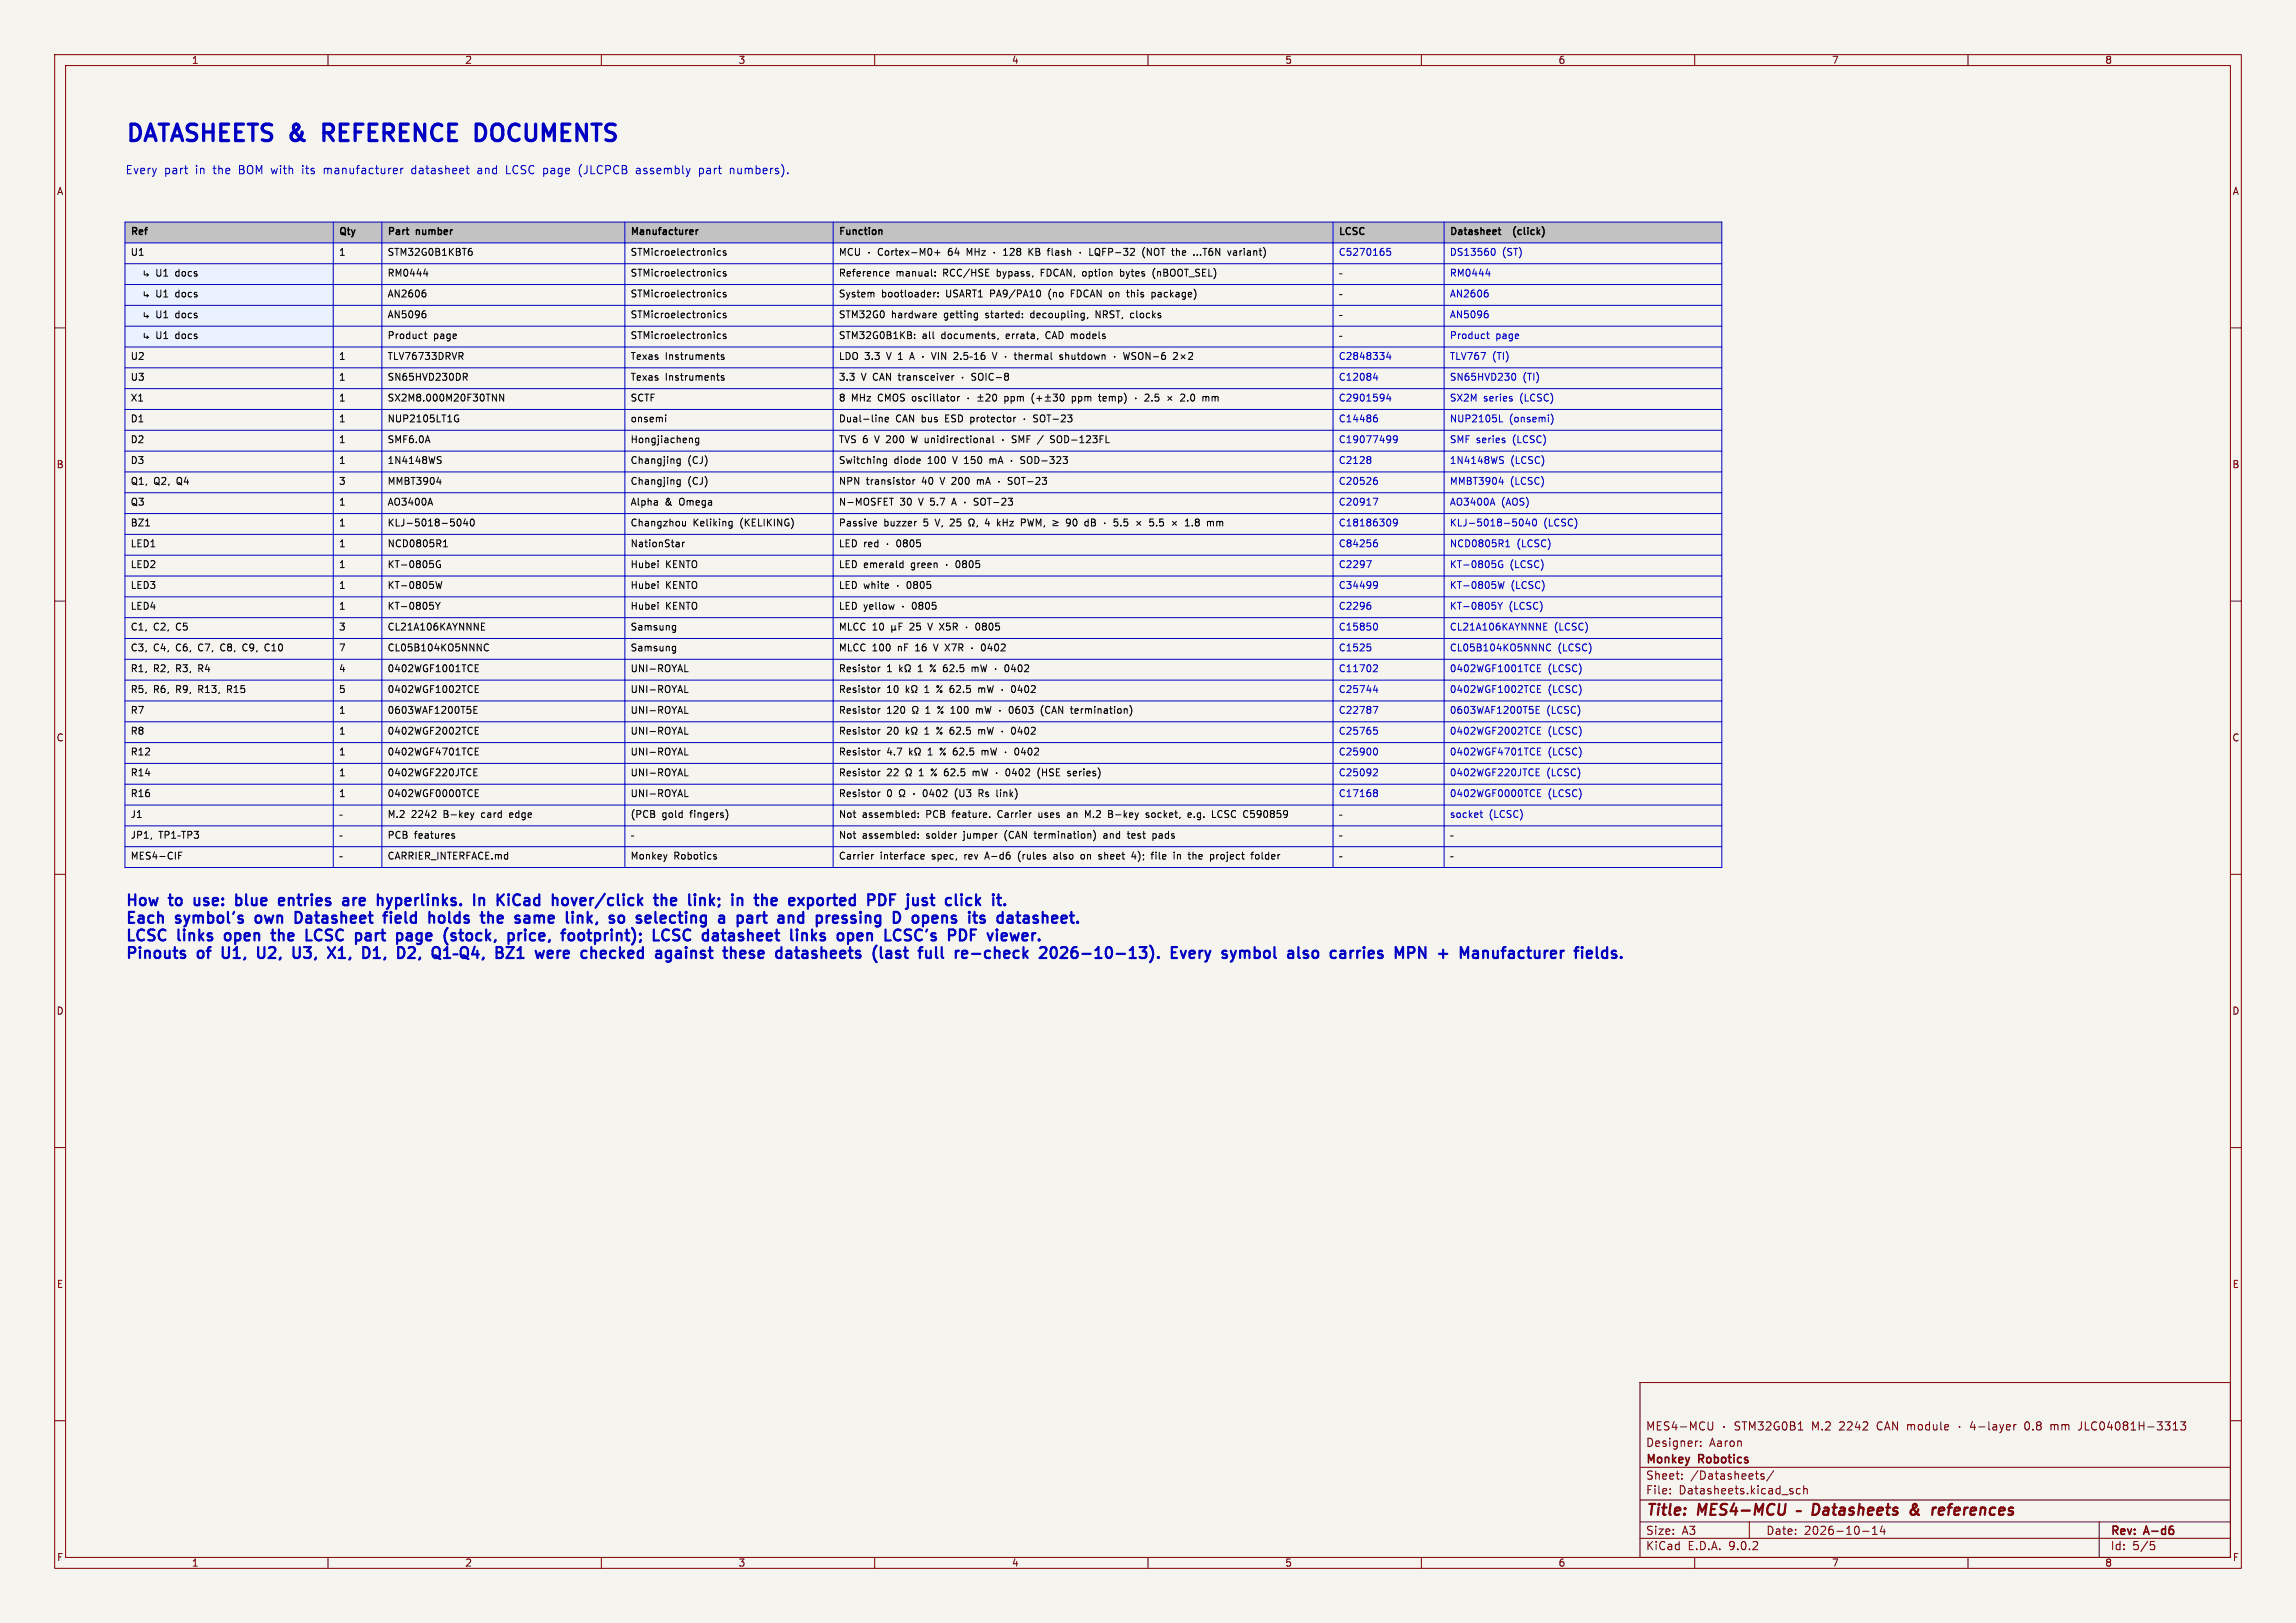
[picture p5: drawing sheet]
<svg xmlns="http://www.w3.org/2000/svg" width="420mm" height="297mm" viewBox="0 0 420 297" stroke-linecap="round" stroke-linejoin="round" font-family="sans-serif">
<defs><g id="words">
<g font-size="4.2" fill="#0000c2">
<text x="22.9" y="27.4">DATASHEETS &amp;</text>
<text x="60.5" y="27.4">REFERENCE</text>
<text x="89.6" y="27.4">DOCUMENTS</text>
</g>
<g font-size="2.8" fill="#0000c2">
<text x="22.9" y="166.8">How</text>
<text x="31.2" y="166.8">to</text>
<text x="36.5" y="166.8">use:</text>
<text x="44.9" y="166.8">blue</text>
<text x="53.6" y="166.8">entries</text>
<text x="66.1" y="166.8">are</text>
<text x="73.2" y="166.8">hyperlinks.</text>
<text x="91.6" y="166.8">In</text>
<text x="96.7" y="166.8">KiCad</text>
<text x="107.6" y="166.8">hover/click</text>
<text x="127.1" y="166.8">the</text>
<text x="134.1" y="166.8">link;</text>
<text x="142.8" y="166.8">in</text>
<text x="147.9" y="166.8">the</text>
<text x="154.9" y="166.8">exported</text>
<text x="170.1" y="166.8">PDF</text>
<text x="178.1" y="166.8">just</text>
<text x="186" y="166.8">click</text>
<text x="195.4" y="166.8">it.</text>
<text x="22.9" y="170">Each</text>
<text x="22.9" y="173.2">LCSC</text>
<text x="32.3" y="170">symbol's</text>
<text x="32.7" y="173.2">links</text>
<text x="42.1" y="173.2">open</text>
<text x="47.7" y="170">own</text>
<text x="51.5" y="173.2">the</text>
<text x="55.7" y="170">Datasheet</text>
<text x="58.5" y="173.2">LCSC</text>
<text x="68.4" y="173.2">part</text>
<text x="72.8" y="170">field</text>
<text x="76.7" y="173.2">page</text>
<text x="81.8" y="170">holds</text>
<text x="86.2" y="173.2">(stock,</text>
<text x="92.2" y="170">the</text>
<text x="98.7" y="173.2">price,</text>
<text x="99.2" y="170">same</text>
<text x="109.4" y="170">link,</text>
<text x="109.4" y="173.2">footprint);</text>
<text x="118.1" y="170">so</text>
<text x="123.8" y="170">selecting</text>
<text x="126.9" y="173.2">LCSC</text>
<text x="136.7" y="173.2">datasheet</text>
<text x="139.7" y="170">a</text>
<text x="143.8" y="170">part</text>
<text x="152.1" y="170">and</text>
<text x="153.6" y="173.2">links</text>
<text x="159.9" y="170">pressing</text>
<text x="163" y="173.2">open</text>
<text x="172.4" y="173.2">LCSC's</text>
<text x="174.8" y="170">D</text>
<text x="179.1" y="170">opens</text>
<text x="184.9" y="173.2">PDF</text>
<text x="190.2" y="170">its</text>
<text x="192.9" y="173.2">viewer.</text>
<text x="196.2" y="170">datasheet.</text>
<text x="22.9" y="176.4">Pinouts</text>
<text x="36.3" y="176.4">of</text>
<text x="41.6" y="176.4">U1,</text>
<text x="48.9" y="176.4">U2,</text>
<text x="56.2" y="176.4">U3,</text>
<text x="63.4" y="176.4">X1,</text>
<text x="70.5" y="176.4">D1,</text>
<text x="77.7" y="176.4">D2,</text>
<text x="97.3" y="176.4">BZ1</text>
<text x="105.4" y="176.4">were</text>
<text x="114.5" y="176.4">checked</text>
<text x="128.9" y="176.4">against</text>
<text x="142.2" y="176.4">these</text>
<text x="152.5" y="176.4">datasheets</text>
<text x="171.1" y="176.4">(last</text>
<text x="180.3" y="176.4">full</text>
<text x="187.7" y="176.4">re-check</text>
<text x="204" y="176.4">2026-10-13).</text>
<text x="228.8" y="176.4">Every</text>
<text x="239" y="176.4">symbol</text>
<text x="251.8" y="176.4">also</text>
<text x="260.4" y="176.4">carries</text>
<text x="273" y="176.4">MPN</text>
<text x="281.7" y="176.4">+</text>
<text x="286.5" y="176.4">Manufacturer</text>
</g>
<g font-size="2.8" fill="#840000">
<text x="301" y="277.9">Title:</text>
<text x="310.6" y="277.9">MES4-MCU</text>
<text x="333.2" y="277.9">Datasheets</text>
<text x="351.9" y="277.9">&amp;</text>
<text x="356.7" y="277.9">references</text>
</g>
<g font-size="2.1" fill="#0000c2">
<text x="22.9" y="32.2">Every</text>
<text x="30" y="32.2">part</text>
<text x="35.8" y="32.2">in</text>
<text x="39.2" y="32.2">the</text>
<text x="44" y="32.2">BOM with</text>
<text x="55.9" y="32.2">its</text>
<text x="60" y="32.2">manufacturer</text>
<text x="76.2" y="32.2">datasheet</text>
<text x="88.4" y="32.2">and</text>
<text x="93.8" y="32.2">LCSC page</text>
<text x="107.4" y="32.2">(JLCPCB</text>
<text x="118" y="32.2">assembly</text>
<text x="129.7" y="32.2">part</text>
<text x="135.5" y="32.2">numbers).</text>
</g>
<g font-size="2.1" fill="#840000">
<text x="301" y="262">MES4-MCU</text>
<text x="331.6" y="262">M.2</text>
<text x="336.8" y="262">2242</text>
<text x="343.8" y="262">CAN module</text>
<text x="371.4" y="262">0.8</text>
<text x="376.3" y="262">mm</text>
<text x="381.6" y="262">JLC04081H-3313</text>
<text x="301" y="268.2">Monkey</text>
<text x="301" y="265">Designer:</text>
<text x="310.8" y="268.2">Robotics</text>
<text x="312.6" y="265">Aaron</text>
<text x="301" y="273.7">File:</text>
<text x="301" y="271">Sheet:</text>
<text x="307.1" y="273.7">Datasheets.kicad_sch</text>
<text x="309.2" y="271">/Datasheets/</text>
<text x="301" y="281.1">Size:</text>
<text x="307.6" y="281.1">A3</text>
<text x="323" y="281.1">Date:</text>
<text x="330" y="281.1">2026-10-14</text>
<text x="386" y="281.3">Rev:</text>
<text x="392.4" y="281.3">A-d6</text>
<text x="301" y="283.9">KiCad</text>
<text x="308.7" y="283.9">E.D.A.</text>
<text x="316.3" y="283.9">9.0.2</text>
<text x="386" y="283.9">Id:</text>
<text x="390.1" y="283.9">5/5</text>
</g>
<g font-size="1.8" fill="#840000">
<text x="35" y="11.9">1</text>
<text x="85" y="11.9">2</text>
<text x="135" y="11.9">3</text>
<text x="185" y="11.9">4</text>
<text x="235" y="11.9">5</text>
<text x="285" y="11.9">6</text>
<text x="335" y="11.9">7</text>
<text x="385" y="11.9">8</text>
<text x="10.3" y="35.9">A</text>
<text x="408.3" y="35.9">A</text>
<text x="10.3" y="85.9">B</text>
<text x="408.2" y="85.9">B</text>
<text x="10.3" y="135.9">C</text>
<text x="408.2" y="135.9">C</text>
<text x="10.3" y="185.9">D</text>
<text x="408.2" y="185.9">D</text>
<text x="10.3" y="235.9">E</text>
<text x="408.3" y="235.9">E</text>
<text x="10.3" y="285.9">F</text>
<text x="35" y="286.9">1</text>
<text x="85" y="286.9">2</text>
<text x="135" y="286.9">3</text>
<text x="185" y="286.9">4</text>
<text x="235" y="286.9">5</text>
<text x="285" y="286.9">6</text>
<text x="335" y="286.9">7</text>
<text x="385" y="286.9">8</text>
<text x="408.3" y="285.9">F</text>
</g>
<g font-size="1.8">
<text x="23.8" y="43.6">Ref</text>
<text x="23.8" y="47.1">U1</text>
<text x="61.9" y="43.6">Qty</text>
<text x="61.9" y="47.1">1</text>
<text x="70.8" y="43.6">Part</text>
<text x="70.8" y="47.1">STM32G0B1KBT6</text>
<text x="76.2" y="43.6">number</text>
<text x="115.3" y="43.6">Manufacturer</text>
<text x="115.3" y="47.1">STMicroelectronics</text>
<text x="153.4" y="43.6">Function</text>
<text x="173.7" y="47.1">64</text>
<text x="177.3" y="47.1">MHz</text>
<text x="189.2" y="47.1">KB</text>
<text x="193" y="47.1">flash</text>
<text x="210.9" y="47.1">(NOT</text>
<text x="216.5" y="47.1">the</text>
<text x="220.6" y="47.1">...T6N</text>
<text x="227.1" y="47.1">variant)</text>
<text x="244.8" y="43.6">LCSC</text>
<text x="265.1" y="43.6">Datasheet</text>
<text x="277.4" y="43.6">(click)</text>
<text x="26.2" y="50.9">þÿ!³U1</text>
<text x="32.6" y="50.9">docs</text>
<text x="70.8" y="50.9">RM0444</text>
<text x="115.3" y="50.9">STMicroelectronics</text>
<text x="153.4" y="50.9">Reference</text>
<text x="163.9" y="50.9">manual:</text>
<text x="172.6" y="50.9">RCC/HSE</text>
<text x="182.6" y="50.9">bypass,</text>
<text x="190.9" y="50.9">FDCAN,</text>
<text x="198.7" y="50.9">option</text>
<text x="205.8" y="50.9">bytes</text>
<text x="211.9" y="50.9">(nBOOT_SEL)</text>
<text x="26.2" y="54.7">þÿ!³U1</text>
<text x="26.2" y="58.6">þÿ!³U1</text>
<text x="32.6" y="54.7">docs</text>
<text x="32.6" y="58.6">docs</text>
<text x="70.8" y="54.7">AN2606</text>
<text x="70.8" y="58.6">AN5096</text>
<text x="115.3" y="54.7">STMicroelectronics</text>
<text x="115.3" y="58.6">STMicroelectronics</text>
<text x="153.4" y="54.7">System</text>
<text x="153.4" y="58.6">STM32G0</text>
<text x="161.2" y="54.7">bootloader:</text>
<text x="163.1" y="58.6">hardware</text>
<text x="172.8" y="58.6">getting</text>
<text x="173.2" y="54.7">USART1</text>
<text x="180.6" y="58.6">started:</text>
<text x="181.4" y="54.7">PA9/PA10</text>
<text x="189" y="58.6">decoupling,</text>
<text x="192.3" y="54.7">(no</text>
<text x="196.6" y="54.7">FDCAN on</text>
<text x="201.1" y="58.6">NRST,</text>
<text x="207.3" y="54.7">this</text>
<text x="207.7" y="58.6">clocks</text>
<text x="211.9" y="54.7">package)</text>
<text x="26.2" y="62.4">þÿ!³U1</text>
<text x="32.6" y="62.4">docs</text>
<text x="70.8" y="62.4">Product</text>
<text x="79.3" y="62.4">page</text>
<text x="115.3" y="62.4">STMicroelectronics</text>
<text x="153.4" y="62.4">STM32G0B1KB:</text>
<text x="168.7" y="62.4">all</text>
<text x="172.3" y="62.4">documents,</text>
<text x="184.3" y="62.4">errata,</text>
<text x="191.8" y="62.4">CAD models</text>
<text x="23.8" y="66.2">U2</text>
<text x="23.8" y="70">U3</text>
<text x="61.9" y="66.2">1</text>
<text x="61.9" y="70">1</text>
<text x="70.8" y="66.2">TLV76733DRVR</text>
<text x="70.8" y="70">SN65HVD230DR</text>
<text x="115.3" y="66.2">Texas</text>
<text x="115.3" y="70">Texas</text>
<text x="121.7" y="66.2">Instruments</text>
<text x="121.7" y="70">Instruments</text>
<text x="153.4" y="66.2">LDO 3.3</text>
<text x="153.4" y="70">3.3</text>
<text x="157.5" y="70">V CAN transceiver</text>
<text x="162.3" y="66.2">V 1</text>
<text x="182.9" y="66.2">V</text>
<text x="195.7" y="66.2">shutdown</text>
<text x="23.8" y="73.8">X1</text>
<text x="23.8" y="77.6">D1</text>
<text x="61.9" y="73.8">1</text>
<text x="61.9" y="77.6">1</text>
<text x="70.8" y="73.8">SX2M8.000M20F30TNN</text>
<text x="70.8" y="77.6">NUP2105LT1G</text>
<text x="115.3" y="73.8">SCTF</text>
<text x="115.3" y="77.6">onsemi</text>
<text x="153.4" y="73.8">8</text>
<text x="153.4" y="77.6">Dual-line</text>
<text x="155.7" y="73.8">MHz</text>
<text x="160.7" y="73.8">CMOS oscillator</text>
<text x="163.8" y="77.6">CAN bus</text>
<text x="173.2" y="77.6">ESD protector</text>
<text x="184.6" y="73.8">ppm</text>
<text x="197.4" y="73.8">ppm</text>
<text x="202.5" y="73.8">temp)</text>
<text x="222.5" y="73.8">mm</text>
<text x="23.8" y="81.4">D2</text>
<text x="61.9" y="81.4">1</text>
<text x="70.8" y="81.4">SMF6.0A</text>
<text x="115.3" y="81.4">Hongjiacheng</text>
<text x="153.4" y="81.4">TVS 6</text>
<text x="160.2" y="81.4">V 200</text>
<text x="167.2" y="81.4">W unidirectional</text>
<text x="193.6" y="81.4">SOD-123FL</text>
<text x="23.8" y="85.2">D3</text>
<text x="23.8" y="89">Q1,</text>
<text x="28.1" y="89">Q2,</text>
<text x="32.4" y="89">Q4</text>
<text x="61.9" y="85.2">1</text>
<text x="61.9" y="89">3</text>
<text x="70.8" y="85.2">1N4148WS</text>
<text x="70.8" y="89">MMBT3904</text>
<text x="115.3" y="85.2">Changjing</text>
<text x="115.3" y="89">Changjing</text>
<text x="125.8" y="85.2">(CJ)</text>
<text x="125.8" y="89">(CJ)</text>
<text x="153.4" y="85.2">Switching</text>
<text x="153.4" y="89">NPN</text>
<text x="158.5" y="89">transistor</text>
<text x="163.5" y="85.2">diode</text>
<text x="168.8" y="89">40</text>
<text x="169.8" y="85.2">100</text>
<text x="172.3" y="89">V 200</text>
<text x="174.6" y="85.2">V 150</text>
<text x="179.4" y="89">mA</text>
<text x="181.7" y="85.2">mA</text>
<text x="23.8" y="92.8">Q3</text>
<text x="61.9" y="92.8">1</text>
<text x="70.8" y="92.8">AO3400A</text>
<text x="115.3" y="92.8">Alpha</text>
<text x="121.6" y="92.8">&amp;</text>
<text x="124.4" y="92.8">Omega</text>
<text x="153.4" y="92.8">N-MOSFET</text>
<text x="164.6" y="92.8">30</text>
<text x="168.2" y="92.8">V 5.7</text>
<text x="23.8" y="96.7">BZ1</text>
<text x="23.8" y="100.5">LED1</text>
<text x="61.9" y="96.7">1</text>
<text x="61.9" y="100.5">1</text>
<text x="70.8" y="96.7">KLJ-5018-5040</text>
<text x="70.8" y="100.5">NCD0805R1</text>
<text x="115.3" y="96.7">Changzhou</text>
<text x="115.3" y="100.5">NationStar</text>
<text x="126.8" y="96.7">Keliking</text>
<text x="135.5" y="96.7">(KELIKING)</text>
<text x="153.4" y="96.7">Passive</text>
<text x="153.4" y="100.5">LED red</text>
<text x="161.7" y="96.7">buzzer</text>
<text x="169.1" y="96.7">5</text>
<text x="171.4" y="96.7">V, 25</text>
<text x="181.1" y="96.7">4</text>
<text x="188.1" y="96.7">PWM, þÿ&quot;e90</text>
<text x="200.3" y="96.7">dB</text>
<text x="23.8" y="104.3">LED2</text>
<text x="61.9" y="104.3">1</text>
<text x="70.8" y="104.3">KT-0805G</text>
<text x="115.3" y="104.3">Hubei</text>
<text x="121.7" y="104.3">KENTO</text>
<text x="153.4" y="104.3">LED emerald</text>
<text x="166.8" y="104.3">green</text>
<text x="23.8" y="108.1">LED3</text>
<text x="23.8" y="111.9">LED4</text>
<text x="61.9" y="108.1">1</text>
<text x="61.9" y="111.9">1</text>
<text x="70.8" y="108.1">KT-0805W</text>
<text x="70.8" y="111.9">KT-0805Y</text>
<text x="115.3" y="108.1">Hubei</text>
<text x="115.3" y="111.9">Hubei</text>
<text x="121.7" y="108.1">KENTO</text>
<text x="121.7" y="111.9">KENTO</text>
<text x="153.4" y="108.1">LED white</text>
<text x="153.4" y="111.9">LED yellow</text>
<text x="23.8" y="115.7">C1,</text>
<text x="23.8" y="119.5">C3,</text>
<text x="28.1" y="115.7">C2,</text>
<text x="28.1" y="119.5">C4,</text>
<text x="32.3" y="115.7">C5</text>
<text x="32.3" y="119.5">C6,</text>
<text x="36.6" y="119.5">C7,</text>
<text x="40.8" y="119.5">C8,</text>
<text x="45.1" y="119.5">C9,</text>
<text x="49.3" y="119.5">C10</text>
<text x="61.9" y="115.7">3</text>
<text x="61.9" y="119.5">7</text>
<text x="70.8" y="115.7">CL21A106KAYNNNE</text>
<text x="70.8" y="119.5">CL05B104KO5NNNC</text>
<text x="115.3" y="115.7">Samsung</text>
<text x="115.3" y="119.5">Samsung</text>
<text x="153.4" y="115.7">MLCC 10</text>
<text x="153.4" y="119.5">MLCC 100</text>
<text x="164.3" y="119.5">nF</text>
<text x="166.7" y="115.7">25</text>
<text x="167.8" y="119.5">16</text>
<text x="170.3" y="115.7">V X5R</text>
<text x="171.3" y="119.5">V X7R</text>
<text x="23.8" y="123.3">R1,</text>
<text x="28.1" y="123.3">R2,</text>
<text x="32.3" y="123.3">R3,</text>
<text x="36.6" y="123.3">R4</text>
<text x="61.9" y="123.3">4</text>
<text x="70.8" y="123.3">0402WGF1001TCE</text>
<text x="115.3" y="123.3">UNI-ROYAL</text>
<text x="153.4" y="123.3">Resistor</text>
<text x="162.2" y="123.3">1</text>
<text x="168.2" y="123.3">1</text>
<text x="23.8" y="127.1">R5,</text>
<text x="23.8" y="130.9">R7</text>
<text x="28.1" y="127.1">R6,</text>
<text x="32.3" y="127.1">R9,</text>
<text x="36.6" y="127.1">R13,</text>
<text x="42" y="127.1">R15</text>
<text x="61.9" y="127.1">5</text>
<text x="61.9" y="130.9">1</text>
<text x="70.8" y="127.1">0402WGF1002TCE</text>
<text x="70.8" y="130.9">0603WAF1200T5E</text>
<text x="115.3" y="127.1">UNI-ROYAL</text>
<text x="115.3" y="130.9">UNI-ROYAL</text>
<text x="153.4" y="127.1">Resistor</text>
<text x="153.4" y="130.9">Resistor</text>
<text x="162.2" y="127.1">10</text>
<text x="162.2" y="130.9">120</text>
<text x="169.4" y="127.1">1</text>
<text x="169.6" y="130.9">1</text>
<text x="172" y="130.9">% 100</text>
<text x="191.9" y="130.9">(CAN</text>
<text x="197.6" y="130.9">termination)</text>
<text x="23.8" y="134.8">R8</text>
<text x="61.9" y="134.8">1</text>
<text x="70.8" y="134.8">0402WGF2002TCE</text>
<text x="115.3" y="134.8">UNI-ROYAL</text>
<text x="153.4" y="134.8">Resistor</text>
<text x="162.2" y="134.8">20</text>
<text x="169.4" y="134.8">1</text>
<text x="23.8" y="138.6">R12</text>
<text x="23.8" y="142.4">R14</text>
<text x="61.9" y="138.6">1</text>
<text x="61.9" y="142.4">1</text>
<text x="70.8" y="138.6">0402WGF4701TCE</text>
<text x="70.8" y="142.4">0402WGF220JTCE</text>
<text x="115.3" y="138.6">UNI-ROYAL</text>
<text x="115.3" y="142.4">UNI-ROYAL</text>
<text x="153.4" y="138.6">Resistor</text>
<text x="153.4" y="142.4">Resistor</text>
<text x="162.2" y="138.6">4.7</text>
<text x="162.2" y="142.4">22</text>
<text x="168.4" y="142.4">1</text>
<text x="170" y="138.6">1</text>
<text x="170.8" y="142.4">% 62.5</text>
<text x="191.3" y="142.4">(HSE</text>
<text x="197" y="142.4">series)</text>
<text x="23.8" y="146.2">R16</text>
<text x="23.8" y="150">J1</text>
<text x="61.9" y="146.2">1</text>
<text x="70.8" y="146.2">0402WGF0000TCE</text>
<text x="70.8" y="150">M.2</text>
<text x="75.2" y="150">2242</text>
<text x="81.2" y="150">B-key</text>
<text x="88.3" y="150">card</text>
<text x="93.7" y="150">edge</text>
<text x="115.3" y="146.2">UNI-ROYAL</text>
<text x="115.3" y="150">(PCB</text>
<text x="121.1" y="150">gold</text>
<text x="126.4" y="150">fingers)</text>
<text x="153.4" y="146.2">Resistor</text>
<text x="153.4" y="150">Not</text>
<text x="157.7" y="150">assembled:</text>
<text x="162.2" y="146.2">0</text>
<text x="169.5" y="150">PCB</text>
<text x="174.5" y="150">feature.</text>
<text x="175.4" y="146.2">(U3</text>
<text x="179.9" y="146.2">Rs</text>
<text x="183" y="150">Carrier</text>
<text x="183.4" y="146.2">link)</text>
<text x="190.7" y="150">uses</text>
<text x="196.1" y="150">an</text>
<text x="199.6" y="150">M.2</text>
<text x="204" y="150">B-key</text>
<text x="211.1" y="150">socket,</text>
<text x="219" y="150">e.g.</text>
<text x="223.6" y="150">LCSC C590859</text>
<text x="23.8" y="153.8">JP1,</text>
<text x="70.8" y="153.8">PCB</text>
<text x="75.8" y="153.8">features</text>
<text x="153.4" y="153.8">Not</text>
<text x="157.7" y="153.8">assembled:</text>
<text x="169.5" y="153.8">solder</text>
<text x="176.6" y="153.8">jumper</text>
<text x="184.2" y="153.8">(CAN</text>
<text x="189.9" y="153.8">termination)</text>
<text x="202.8" y="153.8">and</text>
<text x="207.4" y="153.8">test</text>
<text x="212.1" y="153.8">pads</text>
<text x="23.8" y="157.6">MES4-CIF</text>
<text x="70.8" y="157.6">CARRIER_INTERFACE.md</text>
<text x="115.3" y="157.6">Monkey</text>
<text x="123.3" y="157.6">Robotics</text>
<text x="153.4" y="157.6">Carrier</text>
<text x="161" y="157.6">interface</text>
<text x="170.6" y="157.6">spec,</text>
<text x="176.7" y="157.6">rev</text>
<text x="180.7" y="157.6">A-d6</text>
<text x="186.9" y="157.6">(rules</text>
<text x="193.6" y="157.6">also</text>
<text x="198.8" y="157.6">on</text>
<text x="202.3" y="157.6">sheet</text>
<text x="208.5" y="157.6">4);</text>
<text x="212.4" y="157.6">file</text>
<text x="216.6" y="157.6">in</text>
<text x="219.5" y="157.6">the</text>
<text x="223.7" y="157.6">project</text>
<text x="231.4" y="157.6">folder</text>
</g>
<g font-size="1.8" fill="#0000c2">
<text x="244.8" y="47.1">C5270165</text>
<text x="265.1" y="47.1">DS13560</text>
<text x="274.8" y="47.1">(ST)</text>
<text x="265.1" y="50.9">RM0444</text>
<text x="265.1" y="54.7">AN2606</text>
<text x="265.1" y="58.6">AN5096</text>
<text x="265.1" y="62.4">Product</text>
<text x="273.6" y="62.4">page</text>
<text x="244.8" y="66.2">C2848334</text>
<text x="244.8" y="70">C12084</text>
<text x="265.1" y="66.2">TLV767</text>
<text x="265.1" y="70">SN65HVD230</text>
<text x="273" y="66.2">(TI)</text>
<text x="278.6" y="70">(TI)</text>
<text x="244.8" y="73.8">C2901594</text>
<text x="244.8" y="77.6">C14486</text>
<text x="265.1" y="73.8">SX2M</text>
<text x="265.1" y="77.6">NUP2105L</text>
<text x="271.4" y="73.8">series</text>
<text x="276.1" y="77.6">(onsemi)</text>
<text x="278.2" y="73.8">(LCSC)</text>
<text x="244.8" y="81.4">C19077499</text>
<text x="265.1" y="81.4">SMF series</text>
<text x="276.8" y="81.4">(LCSC)</text>
<text x="244.8" y="85.2">C2128</text>
<text x="244.8" y="89">C20526</text>
<text x="265.1" y="85.2">1N4148WS</text>
<text x="265.1" y="89">MMBT3904</text>
<text x="276.3" y="89">(LCSC)</text>
<text x="276.3" y="85.2">(LCSC)</text>
<text x="244.8" y="92.8">C20917</text>
<text x="265.1" y="92.8">AO3400A</text>
<text x="274.6" y="92.8">(AOS)</text>
<text x="244.8" y="96.7">C18186309</text>
<text x="244.8" y="100.5">C84256</text>
<text x="265.1" y="96.7">KLJ-5018-5040</text>
<text x="265.1" y="100.5">NCD0805R1</text>
<text x="277.5" y="100.5">(LCSC)</text>
<text x="282.4" y="96.7">(LCSC)</text>
<text x="244.8" y="104.3">C2297</text>
<text x="265.1" y="104.3">KT-0805G</text>
<text x="276.2" y="104.3">(LCSC)</text>
<text x="244.8" y="108.1">C34499</text>
<text x="244.8" y="111.9">C2296</text>
<text x="265.1" y="108.1">KT-0805W</text>
<text x="265.1" y="111.9">KT-0805Y</text>
<text x="276" y="111.9">(LCSC)</text>
<text x="276.4" y="108.1">(LCSC)</text>
<text x="244.8" y="115.7">C15850</text>
<text x="244.8" y="119.5">C1525</text>
<text x="265.1" y="115.7">CL21A106KAYNNNE</text>
<text x="265.1" y="119.5">CL05B104KO5NNNC</text>
<text x="284.3" y="115.7">(LCSC)</text>
<text x="285" y="119.5">(LCSC)</text>
<text x="244.8" y="123.3">C11702</text>
<text x="265.1" y="123.3">0402WGF1001TCE</text>
<text x="283.2" y="123.3">(LCSC)</text>
<text x="244.8" y="127.1">C25744</text>
<text x="244.8" y="130.9">C22787</text>
<text x="265.1" y="127.1">0402WGF1002TCE</text>
<text x="265.1" y="130.9">0603WAF1200T5E</text>
<text x="282.9" y="130.9">(LCSC)</text>
<text x="283.2" y="127.1">(LCSC)</text>
<text x="244.8" y="134.8">C25765</text>
<text x="265.1" y="134.8">0402WGF2002TCE</text>
<text x="283.2" y="134.8">(LCSC)</text>
<text x="244.8" y="138.6">C25900</text>
<text x="244.8" y="142.4">C25092</text>
<text x="265.1" y="138.6">0402WGF4701TCE</text>
<text x="265.1" y="142.4">0402WGF220JTCE</text>
<text x="282.9" y="142.4">(LCSC)</text>
<text x="283.2" y="138.6">(LCSC)</text>
<text x="244.8" y="146.2">C17168</text>
<text x="265.1" y="146.2">0402WGF0000TCE</text>
<text x="265.1" y="150">socket</text>
<text x="272.4" y="150">(LCSC)</text>
<text x="283.2" y="146.2">(LCSC)</text>
</g>
</g></defs>
<path d="M0 0h420v297h-420z" fill="#f5f4ef" stroke="#f5f4ef" stroke-width=".18"/>
<g fill="none" stroke="#840000" stroke-width=".18">
<path d="M10 10h400v277h-400zM12 12h396v273h-396zM60 10v2M110 10v2M160 10v2M210 10v2M260 10v2M310 10v2M360 10v2M10 60h2M408 60h2M10 110h2"/>
<path d="M408 110h2M10 160h2M408 160h2M10 210h2M408 210h2M300 253h108v32h-108zM10 260h2M300 278.5h108M300 274.5h108M300 268.5h108M305.5 273.2v.2M305.5 272.5v.1"/>
<path d="M307.7 270.5v.2M307.7 269.8v.1M310.4 263.7h.2M311.1 264.5v.2M311.1 263.8v.1M313.3 260.2v1.2l-.3 .3-.4-.1M315.4 261v.2M318.2 260.3l-.5-.1-.3 .1v.5l.7 .2 .1 .4-.3 .3-.5-.1M318.7 260.2h.8M319.1 260.2v1.5M320 278.5v3M320 261.7v-1.5l.5 1.1 .5-1.1v1.5"/>
<path d="M321.6 260.2h.9l-.5 .6 .4 .1v.6l-.2 .2h-.4l-.2-.2M322.7 269.8l-.4-.1-.2 .2 .1 .2 .5 .2v.3h-.6M323.1 260.3l.6-.1 .2 .1v.3l-.9 1.1h.9M324.4 269.1l-1.2 1.9M325.4 260.3a.7 .7 0 0 0-.9 .6 .7 .7 0 0 0 .9 .7v-.6h-.2M326.2 260.3l.2-.1a.8 .8 0 0 1 .5 .7 .8 .8 0 0 1-.5 .8l-.2-.2-.2-.4zM327.5 260.2h.5l.2 .1 .1 .3-.3 .3a.4 .4 0 0 1 .4 .4 .4 .4 0 0 1-.3 .4h-.6zM327.5 260.9h.5M328.9 261.7h.9M328.9 260.6l.5-.4v1.5M329.3 272.5l-.4-.1-.3 .3v.4l.1 .2h.6M329.9 272.5l.3-.1 .3 .1 .1 .9"/>
<path d="M329.9 271.9v1.5M342.5 279.7l.4-.4v1.5M344.3 279.2l-.4 1.1h1M344.7 279.8v1M358.4 261v.2M360.8 260.1l-.4 1.1h1M361.2 260.7v1M361.9 261.1h1.2M363.8 260.2v1.3l.2 .2M364.6 260.8h.6v.9M365.2 261l-.5 .1a.29 .29 0 0 0-.2 .3 .29 .29 0 0 0 .2 .3l.5-.1M365.8 260.7l.4 1"/>
<path d="M366.2 261.7l-.4 .5M366.5 260.7l-.3 1M367 261.2l.7-.2v-.2l-.5-.1-.2 .2 .1 .7h.6M368.4 260.7v1M368.8 260.7l-.3 .1-.1 .2M370.9 260.2a.8 .8 0 0 0-.5 .7 .8 .8 0 0 0 .5 .8M375.2 260.7v1M375.7 260.8l-.3-.1-.2 .1M380.7 260.2v1.1l-.2 .3-.2 .1M384 278.5v6.5M398.9 260.2h.9l-.5 .6 .4 .1v.6l-.2 .2h-.4l-.2-.2M408 260h2"/>
<path d="M60 285v2M110 285v2M160 285v2M210 285v2M260 285v2M300 281.5h108M310 285v2M340.7 280.2h1.2M342.5 280.8h.9M360 285v2M393.4 282.1h.7M393.5 282.7h.4l.3 .2-.2 .6-.5 .1"/>
</g>
<path d="M328.7 276.5h.7M332.5 275.3l-.7-.1-.3 2h.5l.5-.3M350.9 276.2l-.2 .4a.92 .92 0 0 1-.9 .6l-.2-.1a.54 .54 0 0 1 .1-.8l.9-.7-.1-.3-.2-.1a.41 .41 0 0 0-.4 .5l.6 1.1 .5 .4M354.8 276l.6-.1 .2 .1v.3l-.9 .2M355.4 277.1l-.5 .1" fill="none" stroke="#840000" stroke-width=".4"/>
<g fill="#c2c2c2">
<path d="M22.9 40.6h38.1v3.9h-38.1z"/>
<path d="M61 40.6h8.8v3.9h-8.8z"/>
<path d="M69.8 40.6h44.5v3.9h-44.5z"/>
<path d="M114.3 40.6h38.1v3.9h-38.1z"/>
<path d="M152.4 40.6h91.4v3.9h-91.4z"/>
<path d="M243.8 40.6h20.4v3.9h-20.4z"/>
<path d="M264.2 40.6h50.8v3.9h-50.8z"/>
</g>
<g fill="#ebf2ff">
<path d="M22.9 48.3h38.1v3.8h-38.1z"/>
<path d="M22.9 52.1h38.1v3.8h-38.1z"/>
<path d="M22.9 55.9h38.1v3.8h-38.1z"/>
<path d="M22.9 59.7h38.1v3.8h-38.1z"/>
</g>
<g fill="none" stroke="#000" stroke-width=".25">
<path d="M24.9 41.8l-.6-.2v1.3M26.9 41.6l-.3 .2M62.4 41.8l.2-.2 .5 .2M63.7 41.6v1.1M71.9 41.8l-.6-.2v1.3M74.5 41.6v1.1M80.2 41.6v1.3M115.7 42.9v-1.3l.4 .9 .5-.9v1.3M120.9 41.6l-.3 .2M123.6 41.6v1.1M127.3 42.1v.8M127.7 42.1l-.4 .2"/>
<path d="M154.4 41.6h-.6v1.3M158.3 41.6v1.1M159 41.6v.2M245.3 41.6v1.3M247 41.8l-.3-.2-.3 .2M248.2 41.7l-.5-.1-.1 .2M249.5 41.8l-.4-.2-.3 .2M266.2 41.8l-.6-.2v1.3M268 41.6v1.1M270.9 41.6v1.3M274 42.1h.5M274.2 41.6v1.1l.3 .2"/>
<path d="M277.3 41.5l-.3 .3M278.8 41.6v1.1M279.5 41.6v.2M281.2 41.6v1.3M282.1 41.5l.2 .3"/>
</g>
<g fill="none" stroke="#000" stroke-width=".18">
<path d="M77.5 50.1h.8M77.6 53.1h.2M77.6 56.9h.2M77.7 53.6l.2 .2v.3l-.2 .2M77.7 57.4l.2 .2v.3l-.2 .3M78.1 49.7v.8M85.9 45.9h.2l.3 .3-.1 .4-.4 .1M86.3 45.5h-.4M131.8 45.9h-.4l-.2 .2 .1 .6h.5M131.8 49.7h-.4l-.2 .2 .1 .6h.5M131.8 53.6l-.4-.1-.2 .2 .1 .6h.5M131.8 57.4l-.4-.1-.2 .3 .1 .5h.5"/>
<path d="M132.8 45.9h-.3l-.2 .2v.1l.5 .2v.3h-.5M132.8 49.7h-.3l-.2 .2v.2l.5 .1v.3h-.5M132.8 53.6l-.3-.1-.2 .2v.2l.5 .1v.3h-.5M132.8 57.4l-.3-.1-.2 .2v.2l.5 .1v.3h-.5M153.8 46.7v-1.2l.4 .9 .4-.9v1.2M155.9 45.6a.6 .6 0 0 0-.8 .4 .6 .6 0 0 0 .6 .7l.2-.1M156.5 45.5v1l.2 .2h.4l.1-.2v-1M159 46.2v.1M159.7 53.5l.2 .2v.6M161.4 45.6a.6 .6 0 0 0-.8 .4 .6 .6 0 0 0 .6 .7l.2-.1M162 46l.2-.1 .3 .1 .1 .5-.1 .2h-.3l-.2-.1zM162 49.7h.4l.2 .3-.6 .1"/>
<path d="M162 50.5h.5M163.1 45.9v.8M163.5 45.9l-.4 .2M163.7 45.9h.5M163.9 45.5v1l.3 .2M164.6 46.3l.6-.1-.1-.3h-.3l-.2 .2v.6h.5M165.6 45.9l.7 .8M166.3 45.9l-.7 .8M166.8 46.2h.9M168.3 46.7v-1.2l.5 .9 .4-.9v1.2M169.8 45.6l.2-.1a.68 .68 0 0 1 .5 .6 .68 .68 0 0 1-.5 .6l-.3-.5zM170.8 53.5v.8"/>
<path d="M170.9 57.3l.3 .1 .1 .2-.6 .1M171 46.2h1M171.1 50.4v.1M171.1 49.7v.2M171.2 53.5l-.4 .2M171.2 58.1l-.3 .1M171.5 45.8v.9M171.6 54.2v.1M171.6 53.6v.1M178.4 57.3l.4 .1M178.8 58.1l-.4 .1M178.8 57.3v1l-.3 .3"/>
<path d="M181.9 46.2v.1M183.6 46.7h.7M183.6 45.8l.3-.3v1.2M184.8 45.6l.5-.1 .2 .3-.8 .9h.8M186.2 46l-.2-.2 .2-.3h.3l.2 .2-.2 .3M186.2 46l-.2 .2v.4l.2 .1h.4l.1-.2v-.3l-.2-.2M186.2 46h.3M187 58v.2M187 57.4v.1M188.2 45.5v1.2M188.4 46l.6 .7M189 45.5l-.8 .7"/>
<path d="M190 53.1a.79 .79 0 0 1 0 1.2M196 53.7h.4M196.6 53.1h-.6v1.2M197.6 46.2v.1M198.1 49.7l-.1 .2 .1 .6M199 58.1l-.1 .2M199.4 45.5v1.2h.6M200.4 45.6l.2-.1a.43 .43 0 0 1 .6 .4v.4a.42 .42 0 0 1-.5 .4 .42 .42 0 0 1-.4-.4zM200.5 58.2v-1.3l.7 1.3M200.6 46.4l.6 .4M201.7 46.1h.4M202.3 45.5h-.6v1.2"/>
<path d="M202.8 46.1h.6l.1-.2v-.3l-.7-.1v1.2M204.1 46.2h.9M205 50.5h.3M205 49.3v1.2M205.3 49.7h-.3M205.5 45.5h.8l-.4 .4 .3 .2v.5l-.1 .1-.6-.1M206.1 53.5h.5M206.2 54.2l.4 .1M206.8 45.6l.5-.1 .2 .3-.8 .9h.8M206.9 58l.4 .2M207.3 57.3l-.4 .1M209.4 45.3a1.46 1.46 0 0 0 0 1.9"/>
<path d="M209.9 46.7v-1.2l.7 1.2M210.7 53.6l.4-.1 .2 .2-.1 .6h-.5M210.7 53.5v1.3M211.3 49.1a1.46 1.46 0 0 0 0 1.9M219.6 46.6v.1M220 45.5h.8M225.8 45.9h.2l.2 .2v.6M226.2 46.7h-.4M226.2 46.2h-.4M245 50.1h.5M245 53.9h.5M245 57.7h.5"/>
<path d="M77.6 61.1h.5M77.8 60.7v1.1l.3 .2M83.4 76h.4M83.7 76.7h.2v.4l-.2 .1-.3-.1M84.3 65.2l.4 .6M84.4 64.5l.3 .2-.1 .3-.2 .2M84.8 68.3h.4l.3 .3-.1 .3-.6 .1M85.1 69l.4 .6M90.1 72.1l.7 1.3v-1.3M92.1 72.1v1.3l-.7-1.3v1.3M121.8 75.9v.2M121.8 76.4v.8"/>
<path d="M131.1 64.9h.5M131.1 68.7h.5M131.4 65.8h.2M131.4 69.6h.2M131.8 61.2l-.4-.1-.2 .3 .1 .5h.5M132.4 65l-.3-.1-.2 .2 .1 .2 .4 .1v.3h-.5M132.4 68.8l-.3-.1-.2 .2 .1 .2 .4 .1v.3h-.5M132.8 61.2l-.3-.1-.2 .2v.2l.5 .1v.3h-.5M160.8 76.5l.2-.1h.3l.1 .8M161.9 76.8l.6-.1v-.3h-.4l-.2 .1 .1 .6h.5M166.4 65.8l.4-1.3 .4 1.3M166.5 65.4h.6"/>
<path d="M167.3 61.8v.2M167.3 61.2v.1M168.8 65.2v.2M170.4 64.5l.4 1.3 .4-1.3M171.7 64.5v1.3M173 64.5v1.3l-.7-1.3v1.3M174.1 68.7v.9M174.5 64.6l.5-.1 .2 .4-.8 .9h.8M174.5 68.7l-.4 .3M175.2 72.5v.9M175.5 72.5l-.3 .3M175.8 65.7v.1"/>
<path d="M176.1 69v.2M177 64.5h-.6l-.1 .6 .2-.1h.4l.1 .2v.5l-.2 .1-.5-.1M177.1 72.9v.1M177.4 65.4h.5M178.2 65.8h.8M178.2 64.9l.4-.4v1.3M178.5 68.4l-.5-.1-.2 .1v.4l.6 .2 .1 .3-.3 .3-.4-.1M178.9 72.7h.9M178.9 73.4h.9M179.2 68.4l.1-.1a.43 .43 0 0 1 .5 .4v.5a.42 .42 0 0 1-.4 .4 .42 .42 0 0 1-.4-.4v-.5zM179.3 72.2v1M180.1 64.5l-.4 .1a.86 .86 0 0 0 0 1.2l.4-.1 .1-.5-.3-.2h-.2l-.2 .2"/>
<path d="M180.4 72.2l.4-.1 .3 .4-.8 .9h.8M180.4 68.3v1.3M181.5 64.5l.4 1.3 .5-1.3M181.6 79.7v1.1l.2 .2M181.7 72.2l.2-.1a.68 .68 0 0 1 .4 .7 .68 .68 0 0 1-.4 .6l-.3-.5zM181.7 68.4a.6 .6 0 0 0-.8 .5 .6 .6 0 0 0 .6 .7l.2-.1M181.8 61.5l.2 .2-.2 .3M181.8 61.1l.1 .1M182.2 69.1h1M182.6 61.9l-.1 .2M183.8 73.3l.4 .1M183.8 72.5v1.3"/>
<path d="M184 68.9l-.2 .2v.4l.2 .1 .4-.1 .1-.2v-.2l-.3-.2M184 68.9l-.2-.3 .2-.3h.2l.3 .3-.3 .3M184 68.9h.2M184.2 72.5l-.4 .1M185.5 64.9h.5M185.7 64.5v1.1l.3 .2M185.8 76.4h-.2M185.9 79.8l-.5-.1-.2 .2v.3l.5 .3 .2 .3-.3 .2h-.5M186.4 65l.2-.1 .3 .1 .1 .8M186.4 64.5v1.3M187.4 76.7v.1M187.5 65.4l.6-.2-.1-.2-.3-.1-.2 .2 .1 .6h.4"/>
<path d="M188.5 79.7h-.6v1.3M188.6 64.9v.9M189 64.9l-.4 .3M189.1 71.9a1.46 1.46 0 0 0 0 2M189.4 65l.4-.1 .2 .2M189.4 64.9v.9M189.6 72.9h1M189.8 76l-.5-.1-.2 .2v.3l.6 .3 .1 .3-.2 .2-.5-.1M190 65.1l.2-.2 .3 .1v.8M190 65.1v.7M190.1 72.4v1M190.3 76.1l.3-.2a.43 .43 0 0 1 .5 .5v.4a.42 .42 0 0 1-.4 .4 .42 .42 0 0 1-.4-.4z"/>
<path d="M190.8 79.7l-1.1 1.6M191.1 65h.5l.1 .8M191.2 72.7h1M191.2 73.4h1M191.5 75.9h.7M191.7 72.2v1M191.7 65.2l-.4 .1-.2 .2 .2 .3 .4-.1M191.9 75.9v1.3M192.3 64.5v1.1l.2 .2M192.6 76.7h1M192.6 72.1h.8l-.4 .5 .4 .1v.6l-.2 .1-.6-.1M192.9 79.8l-.5-.1-.2 .2v.3l.6 .3 .1 .3-.3 .2h-.4"/>
<path d="M194 72.2l.2-.1a.68 .68 0 0 1 .5 .7 .68 .68 0 0 1-.5 .6l-.3-.5zM194.2 76.1l.4-.2 .3 .4-.8 .9h.8M194.3 65l-.3-.1-.1 .2v.2l.4 .1v.3h-.4M194.9 64.5v1.3M195.3 75.9h.8l-.4 .5 .3 .1v.6l-.2 .1-.5-.1M195.3 64.9l-.4 .1M196.1 72.6l.4-.1 .3 .3-.2 .5h-.5M196.1 72.5v1.3M200.9 72.5h.5M201.1 72.1v1.1M201.3 73.4h.1M202 72.5l-.2 .2v.5l.2 .2"/>
<path d="M202.4 72.9l-.6 .1M203.9 65.2v.2M205.5 64.5l.3 1.3 .3-.9 .2 .9 .3-1.3M207.8 72.9v.1M207.8 64.6l-.5-.1-.2 .1v.4l.5 .2 .2 .3-.3 .3-.5-.1M208.3 64.7l.2-.2a.43 .43 0 0 1 .6 .4v.5a.42 .42 0 0 1-.4 .4 .42 .42 0 0 1-.5-.4zM209.5 72.2l.4-.1 .3 .4-.8 .9h.8M210.4 64.5v1.3l-.8-1.3v1.3M210.7 73.3v.1M211 65.3h.9M211.9 72.1h-.6v.6l.1-.1 .5 .1 .1 .2-.1 .4-.1 .1-.5-.1M213.1 64.5l-.4 .1a.86 .86 0 0 0 0 1.2l.4-.1 .1-.5-.2-.2h-.3l-.2 .2"/>
<path d="M213.6 72.5l.8 .8M214.4 72.5l-.8 .8M214.7 64.6l.4-.1 .3 .4-.8 .9h.8M216 72.2l.5-.1 .2 .4-.8 .9h.8M216 64.9l.8 .8M216.8 64.9l-.8 .8M217.3 73.3v.1M217.4 64.6l.5-.1 .3 .4-.8 .9h.8M217.9 72.2l.2-.1a.68 .68 0 0 1 .4 .7 .68 .68 0 0 1-.4 .6l-.3-.5zM220 72.7l.4-.2 .2 .2M220 72.5v.9M220.6 72.7l.2-.2 .3 .1v.8"/>
<path d="M220.6 72.7v.7M221.7 72.5v.9M222.1 72.5l-.4 .2M245 61.5h.5M26.6 96.3h.8M78.7 91.2l.4 1.2M79.9 88.2h.8M80.2 84.2l.4 .1 .1 .3-.2 .2h-.3M80.2 83.6h.5M80.5 87.8v.8M81.1 99.2l.4-.4v1.3M83.7 95.1l.2-.1a.68 .68 0 0 1 .4 .6 .68 .68 0 0 1-.4 .7l-.3-.5z"/>
<path d="M85.1 94.9l-.3 .9h.8M85.4 95.4v.9M86.2 95h.1a.68 .68 0 0 1 .5 .6 .68 .68 0 0 1-.5 .7 .84 .84 0 0 1-.1-1.3zM124.2 99.3v.8M124.2 99.5l-.1 .1M124.4 84h-.3l-.3 .2 .1 .6h.5M124.4 84v1l-.2 .2h-.3M124.4 87.8v1l-.2 .3-.3-.1M124.4 87.8h-.3l-.3 .2 .1 .6h.5M124.8 95.4l.1 .8 .3 .1 .2-.2M124.8 99.2v.9M125.2 99.2l-.4 .3"/>
<path d="M125.4 95.4v.9M126.5 80.2l.2 .1v.7M127.8 80.2v1l-.2 .2h-.3M127.8 80.2h-.4l-.2 .2 .1 .6h.5M133.4 96.2h.5M133.4 95.5h.5M133.9 95.4v1l-.2 .3-.3-.1M159.9 95.4l.4 .1v.2l-.6 .1M160.3 96.2l-.4 .1M162.2 84h-.4l-.2 .2 .1 .6h.5M162.2 84v1l-.3 .2h-.3M162.3 99.5v.1"/>
<path d="M162.7 91.2h.7M164.2 98.9l.1-.1a.68 .68 0 0 1 .5 .6 .68 .68 0 0 1-.5 .7l-.3-.5zM165.5 99.3l-.3 .3 .1 .3 .2 .2 .4-.1 .1-.2v-.2l-.3-.3M165.5 99.3l-.3-.2 .3-.3h.2l.3 .2-.3 .3M165.5 99.3h.2M166.3 87.8l.2 .2-.2 .6M166.6 98.9l.2-.1a.68 .68 0 0 1 .4 .6 .68 .68 0 0 1-.4 .7l-.3-.5zM167 87.8v.8M167.4 87.8l-.4 .2M167.5 95.4h.2M168.3 98.8h-.6v.6l.1-.1h.5l.1 .2-.1 .4-.2 .2-.4-.2M174.1 92.4l.4-1.2 .4 1.2"/>
<path d="M174.2 92.1h.6M176.5 91.9v.1M177.2 96.3h.3v-.3a.54 .54 0 0 1-.2-.7 .54 .54 0 0 1 .7-.3 .58 .58 0 0 1-.1 1v.3h.3M178.8 87.8v.8M178.8 96.2l-.1 .2M178.9 91.2h-.5l-.2 .1v.4l.6 .2 .1 .3-.2 .2h-.5M179 87.8l-.2 .1M179.5 91.4l.2-.2a.43 .43 0 0 1 .5 .4v.4a.42 .42 0 0 1-.4 .5 .42 .42 0 0 1-.4-.5zM180.5 94.9l-.3 .9h.8M180.6 80.2h.4v.8M180.6 91.2h.7M181 91.2v1.2"/>
<path d="M181 80.5h-.4M181 81h-.4M181.1 84v.8M181.3 84l-.2 .1M181.8 92h.9M182.6 95.8l.4 .5M182.7 88.1v.1M183 95.4l-.5 .5M183.3 91.3l.5-.1 .2 .3-.8 .9h.8M183.4 80.5v.1M183.5 95v1.3M183.5 95.6h.7"/>
<path d="M184.2 95v1.3M184.4 91.2h.8l-.4 .5 .3 .1v.5l-.1 .1-.6-.1M184.7 95.4h.7l-.7 .9h.7M185 84.3v.1M185.1 87.4h-.4l-.2 .1v.3l.5 .3 .1 .3-.2 .2h-.5M185.8 87.4h.1a.43 .43 0 0 1 .6 .4v.4a.42 .42 0 0 1-.5 .5 .42 .42 0 0 1-.4-.5v-.4zM186.4 81v-1.3l.4 1 .5-1v1.3M186.8 87.4h.8M186.8 95.7l.6-.1 .2-.2-.1-.3-.7-.1v1.3M187.2 87.4v1.2M187.4 83.6h-.4l-.2 .1v.3l.5 .3 .1 .3-.2 .2h-.5M187.9 80.3h.4"/>
<path d="M188 83.7l.2-.1a.43 .43 0 0 1 .6 .4v.4a.42 .42 0 0 1-.5 .4 .42 .42 0 0 1-.4-.4zM188 88.2h1M189.3 83.6a.64 .64 0 0 1 .7 .6 .64 .64 0 0 1-.7 .6zM189.5 87.5l.5-.1 .2 .3-.8 .9h.8M190.6 84.3h1M190.6 87.4h.8l-.4 .4 .4 .2v.5l-.2 .1-.6-.1M192 83.6h.8l-.4 .4 .4 .2v.5l-.2 .1-.6-.1M193.3 83.7l.5-.1 .2 .3-.8 .9h.8M194.5 83.6h.7l-.4 .4 .4 .2v.5l-.2 .1-.5-.1M199.7 95.6h.4M200.1 95h-.4v1.3h.4M204.4 95h-.6v.6l.1-.1h.5l.1 .2-.1 .4-.1 .2-.5-.2"/>
<path d="M205 96.1v.2M206.2 95h-.6v.6l.2-.1h.4l.1 .2-.1 .4-.1 .2-.5-.2M207.9 95.4l.8 .7M208.7 95.4l-.8 .7M211 95h-.6l-.1 .6 .2-.1h.4l.1 .2v.4l-.2 .2-.5-.2M211.6 96.1v.2M212.8 95h-.6l-.1 .6 .2-.1h.4l.1 .2v.4l-.2 .2-.5-.2M214.5 95.4l.7 .7M215.2 95.4l-.7 .7M216.8 96.3h.8M216.8 95.3l.4-.3v1.3M218.1 96.1v.2"/>
<path d="M218.9 95.5l-.3 .3 .1 .3 .2 .2 .4-.1 .1-.2v-.2l-.3-.3M218.9 95.5l-.3-.2 .3-.3h.2l.3 .2-.3 .3M218.9 95.5h.2M220.9 95.5l.3-.1 .2 .2M220.9 95.4v.9M221.4 95.6l.2-.2 .3 .1 .1 .8M221.4 95.6v.7M222.6 95.5l.3-.1 .2 .2M222.6 95.4v.9M223.1 95.6l.2-.2 .3 .1 .1 .8M223.1 95.6v.7M44.7 117.9l-.3 .5 .3 .7"/>
<path d="M48.9 117.8a.68 .68 0 0 0-.4 .7 .68 .68 0 0 0 .4 .6M79.7 110.2l.4 .7M79.7 106.4l.3 1.3 .3-.9 .2 .9 .3-1.3M80.1 110.9v.6M80.5 102.7a.59 .59 0 0 0-.7 .5 .59 .59 0 0 0 .7 .6l.1-.5h-.3M80.5 110.2l-.4 .7M81.1 100.1h.7M88.1 114.6h.4M88.1 115.3h.6M88.1 114h.6M89.3 118a.6 .6 0 0 0-.8 .4 .6 .6 0 0 0 .6 .7l.2-.1M120.4 102.6v.1"/>
<path d="M120.4 106.4v.1M120.4 110.2v.1M123.2 114.5h.4M123.2 118.3h.4M123.6 115.2l-.4 .1M123.6 114.5v1l-.1 .2h-.3M123.6 118.3v1l-.1 .2h-.3M123.6 119.1h-.4M124.2 100l-.1 .1M163.1 114.5v1.2M163.1 115.1l.2 .2h.3l.1-.2M163.6 110.6l-.3 .9"/>
<path d="M163.7 115.1l.2 .2M163.7 114.5v.6M164.2 107.1v.2M164.5 114.6h.4M164.8 103l.4 .1M165.1 114h-.6v1.3M165.2 102.6v1.3M165.2 111v.1M165.2 103.8l-.4 .1M166.1 106.5l.1-.1a.68 .68 0 0 1 .5 .6 .68 .68 0 0 1-.5 .7 .84 .84 0 0 1-.1-1.2zM167.1 110.3l.1-.1a.68 .68 0 0 1 .4 .7 .68 .68 0 0 1-.4 .6 .84 .84 0 0 1-.1-1.2zM167.4 107l-.3-.3 .3-.3h.2l.2 .3-.2 .3"/>
<path d="M167.4 107l-.3 .2 .1 .4 .2 .1 .3-.1 .1-.2v-.2l-.2-.2M167.4 107h.2M168.3 110.8l-.2-.3 .2-.3h.3l.2 .3-.2 .3M168.3 110.8l-.2 .2v.4l.2 .1 .4-.1 .1-.1v-.3l-.2-.2M168.3 110.8h.3M168.5 106.5l.1-.1a.68 .68 0 0 1 .5 .6 .68 .68 0 0 1-.5 .7l-.3-.5zM169.4 110.3l.2-.1a.68 .68 0 0 1 .4 .7 .68 .68 0 0 1-.4 .6l-.3-.5zM169.7 114l.4 1.3M170.2 106.4h-.6l-.1 .6 .2-.1 .4 .1 .2 .1-.1 .5-.2 .1-.5-.1M170.7 117.8l.5 1.3M171.2 110.2h-.6l-.1 .6 .2-.1 .4 .1 .1 .2v.4l-.2 .1-.5-.1M173.2 103.3v.2"/>
<path d="M175 102.7l.2-.1a.68 .68 0 0 1 .4 .6 .68 .68 0 0 1-.4 .7 .84 .84 0 0 1-.2-1.2zM176.3 103.1l-.2-.2 .2-.3h.3l.2 .2-.2 .3M176.3 103.1l-.2 .3v.4l.2 .1 .4-.1 .1-.2v-.2l-.2-.3M176.3 103.1h.3M176.8 114.8v.1M177.4 102.7l.2-.1a.68 .68 0 0 1 .4 .6 .68 .68 0 0 1-.4 .7l-.3-.5zM177.8 118.6v.1M178.6 114.2l.2-.2a.68 .68 0 0 1 .4 .7 .68 .68 0 0 1-.4 .6l-.3-.5zM179.2 102.6h-.7v.6l.2-.1h.4l.1 .2v.5l-.2 .1-.5-.1M179.6 118l.2-.2a.68 .68 0 0 1 .5 .7 .68 .68 0 0 1-.5 .6l-.3-.5zM179.9 114.6l-.2 .2 .1 .4 .1 .1 .4-.1 .1-.1v-.3l-.2-.2M179.9 114.6l-.2-.3 .2-.3h.3l.2 .3-.2 .3"/>
<path d="M179.9 114.6h.3M181 117.8l-.3 .9h.8M181 114.2l.2-.2a.68 .68 0 0 1 .5 .7 .68 .68 0 0 1-.5 .6l-.3-.5zM181.3 118.3v.8M182.1 118l.1-.2a.68 .68 0 0 1 .5 .7 .68 .68 0 0 1-.5 .6l-.3-.5zM182.8 114h-.6l-.1 .6 .2-.1 .4 .1 .1 .2v.4l-.2 .1-.5-.1M183.1 118l.5-.2 .3 .4-.8 .9h.8M86.7 129.9h.4M86.9 122.3h.5M86.9 126.1h.5M86.9 133.7h.5M86.9 137.5h.5"/>
<path d="M87.3 129.3h-.6v1.2h.6M87.5 121.7h-.6v1.2h.6M87.5 125.5h-.6v1.2h.6M87.5 133.1h-.6v1.3h.6M87.5 136.9h-.6v1.3h.6M125.3 122.9h.6M125.3 126.7h.6M125.3 130.5h.6M125.3 134.4h.6M125.3 138.2h.6M160.6 122.1v.8M160.6 125.9v.8"/>
<path d="M160.6 129.7v.8M160.6 133.5v.9M160.6 137.3v.9M161 122.1l-.4 .2M161 125.9l-.4 .2M161 129.7l-.4 .2M161 133.5l-.4 .3M161 137.3l-.4 .3M164.6 121.7v1.2M164.7 122.4l.4 .5M165.1 122.1l-.5 .5M165.5 122.9h.4v-.2a.54 .54 0 0 1-.3-.8 .54 .54 0 0 1 .7-.2 .58 .58 0 0 1-.1 1v.2h.3"/>
<path d="M165.8 125.5v1.2M165.8 133.1v1.3M165.9 126.3l.4 .4M165.9 133.9l.4 .5M166.3 125.9l-.5 .5M166.3 133.5l-.5 .5M166.4 136.9v1.3M166.5 137.7l.4 .5M166.8 126.7h.3v-.2a.54 .54 0 0 1-.3-.7 .54 .54 0 0 1 .7-.3 .58 .58 0 0 1-.1 1v.2h.3M166.8 134.4h.3v-.3a.54 .54 0 0 1-.3-.7 .54 .54 0 0 1 .7-.3 .58 .58 0 0 1-.1 1v.3h.3M166.9 137.3l-.5 .5M166.9 130.5h.3v-.2a.54 .54 0 0 1-.2-.7 .54 .54 0 0 1 .7-.3 .58 .58 0 0 1-.1 1v.2h.3"/>
<path d="M167.4 138.2h.3v-.3a.54 .54 0 0 1-.3-.7 .54 .54 0 0 1 .7-.2 .58 .58 0 0 1-.1 .9v.3h.3M171.1 121.7l-1 1.2M172.3 125.5l-.9 1.2M172.3 133.1l-.9 1.3M172.9 136.9l-.9 1.3M173.2 121.7h-.4a.86 .86 0 0 0 0 1.2l.4-.1 .1-.4-.3-.3h-.2l-.2 .3M173.8 121.8l.5-.1 .2 .3-.8 .9h.8M174.4 133.1h-.4a.86 .86 0 0 0 0 1.3l.4-.2 .1-.4-.2-.2h-.4l-.1 .2M174.4 125.5h-.4a.86 .86 0 0 0 0 1.2l.4-.1 .1-.4-.2-.3h-.3l-.2 .3M175 125.6l.5-.1 .2 .3-.8 .9h.8M175 133.2l.5-.1 .2 .3-.8 1h.8M175 136.9l-.4 .1a.86 .86 0 0 0 0 1.2l.4-.2 .1-.4-.2-.2h-.4l-.1 .2"/>
<path d="M175 122.8v.1M175.6 137l.5-.1 .2 .4-.8 .9h.8M176.3 134.2v.2M176.3 126.6v.1M176.3 121.7h-.7v.6l.2-.2 .4 .1 .1 .2v.4l-.2 .1-.5-.1M176.9 138v.2M177.5 125.5h-.6l-.1 .6 .2-.2 .4 .1 .1 .2v.4l-.2 .1-.5-.1M177.5 133.1h-.6l-.1 .6 .2-.1h.4l.1 .2v.4l-.2 .2-.5-.2M177.8 122.1v.8M177.8 122.2l.4-.1 .2 .2M178.1 136.9h-.6l-.1 .6 .2-.1h.4l.1 .2v.4l-.2 .2-.5-.2M178.4 122.3l.1-.2h.4v.8"/>
<path d="M178.4 122.3v.6M178.6 129.7v.8M178.6 129.8l.4-.1 .2 .2M179 126l.4-.1 .2 .2M179 125.9v.8M179 133.5v.9M179 133.6l.4-.1 .2 .2M179.2 129.9l.1-.2 .3 .1 .1 .7M179.2 129.9v.6M179.4 121.7l.3 1.2 .2-.9 .3 .9 .3-1.2M179.6 133.7l.2-.2 .3 .1v.8M179.6 126.1l.2-.2h.3v.8"/>
<path d="M179.6 126.1v.6M179.6 133.7v.7M179.6 137.4l.4-.1 .2 .2M179.6 137.3v.9M180.2 129.3l.3 1.2 .2-.9 .3 .9 .3-1.2M180.2 137.5v.7M180.2 137.5l.2-.2 .3 .1v.8M180.6 125.5l.3 1.2 .3-.9 .2 .9 .3-1.2M180.6 133.1l.3 1.3 .3-1 .2 1 .3-1.3M181.2 136.9l.3 1.3 .3-.9 .2 .9 .3-1.3M182.1 122.4v.1M182.9 130v.1"/>
<path d="M183.3 126.2v.1M183.3 133.8v.1M183.9 121.8l.2-.1a.68 .68 0 0 1 .5 .6 .68 .68 0 0 1-.5 .6l-.3-.5zM183.9 137.6v.1M184.7 129.4l.2-.1a.68 .68 0 0 1 .4 .6 .68 .68 0 0 1-.4 .6l-.3-.4zM185.1 125.6l.2-.1a.68 .68 0 0 1 .5 .6 .68 .68 0 0 1-.5 .6l-.3-.4zM185.1 133.2l.2-.1a.68 .68 0 0 1 .5 .6 .68 .68 0 0 1-.5 .7l-.3-.5zM185.3 121.6l-.3 .9h.8M185.6 122.1v.8M185.8 137l.1-.1a.68 .68 0 0 1 .5 .6 .68 .68 0 0 1-.5 .7 .84 .84 0 0 1-.1-1.2zM186.4 129.3h-.4a.86 .86 0 0 0 0 1.2l.5-.1v-.4l-.2-.2h-.3l-.2 .2M186.4 121.7h.1a.68 .68 0 0 1 .5 .6 .68 .68 0 0 1-.5 .6 .84 .84 0 0 1-.1-1.2z"/>
<path d="M186.5 125.4l-.3 .9h.8M186.5 133l-.3 .9h.8M186.8 125.9v.8M186.8 133.5v.9M187.1 129.4l.2-.1a.68 .68 0 0 1 .5 .6 .68 .68 0 0 1-.5 .6l-.3-.4zM187.1 136.8l-.3 .9h.8M187.4 137.3v.9M187.4 121.8l.5-.1 .3 .3-.8 .9h.8M187.6 125.6l.1-.1a.68 .68 0 0 1 .5 .6 .68 .68 0 0 1-.5 .6l-.3-.4zM187.6 133.2l.1-.1a.68 .68 0 0 1 .5 .6 .68 .68 0 0 1-.5 .7l-.3-.5zM188.2 129.3h.8l-.5 .5 .4 .1v.5l-.2 .1-.5-.1M188.2 137l.1-.1a.68 .68 0 0 1 .5 .6 .68 .68 0 0 1-.5 .7l-.3-.5z"/>
<path d="M188.6 125.6l.5-.1 .3 .3-.8 .9h.8M188.6 133.2l.5-.1 .3 .3-.8 1h.8M189.3 137l.4-.1 .3 .4-.8 .9h.8M190.8 129.1a1.46 1.46 0 0 0 0 1.9M191.5 129.3l-.3 .5 .3 .7M196.7 130.5h.4M197.1 129.7l-.4 .1M197.2 130l-.6 .1M29.1 152.1h.7M29.4 152.1v1.3M30.2 152.8l.6-.1 .1-.1v-.3l-.7-.2v1.3M31.4 153.4h.7"/>
<path d="M31.4 152.5l.4-.4v1.3M32.5 153h.5M32.7 156.5h.4M33.2 152.1h.8M33.3 155.9h-.6v1.3M33.6 152.1v1.3M34.4 152.8l.6-.1 .1-.1-.1-.3-.6-.2v1.3M35.5 152.1h.8l-.4 .5 .3 .1v.6l-.1 .1-.6-.1M62.1 149.2h.5M62.1 153h.5M62.1 156.8h.5M78.9 149.6h.8"/>
<path d="M79.7 148.4v.5M82.7 152.9l.4 .1 .1 .2-.2 .2-.4-.1M82.7 152.6h.4M86.1 148.7l.3 .9M86.4 149.6l-.1 .3M86.7 141.3h.4M86.7 142h.6M86.7 140.7h.6M86.7 148.7l-.3 .9M86.9 145.1h.5M87.5 144.5h-.6v1.3h.6M115.5 153h.5"/>
<path d="M125.3 142h.6M125.3 145.8h.6M130.6 156.7l.5 .3-.1 .2h-.3M130.6 156.4h.4M132.8 148.1a1.46 1.46 0 0 1 0 2M159.4 156.4v.8M159.8 156.4l-.4 .2M160.6 141.1v.9M160.6 144.9v.9M161 141.1l-.4 .3M161 144.9l-.4 .3M164.5 145.8h.3v-.3a.54 .54 0 0 1-.2-.7 .54 .54 0 0 1 .7-.2 .58 .58 0 0 1-.1 .9v.3h.3"/>
<path d="M165.7 142h.3v-.3a.54 .54 0 0 1-.2-.7 .54 .54 0 0 1 .7-.2 .58 .58 0 0 1-.1 .9v.3h.3M167 148.7l.4 .1M167 152.6h.4M167.2 145.2v.2M167.4 148.3v1.3M167.4 152.1v1.3M167.4 149.5l-.4 .1M167.4 153.3l-.4 .1M168 148.8v.1M168 149.5v.1M168 152.6v.1M168 153.3v.1"/>
<path d="M168.5 156.8l.6-.1-.1-.3h-.4l-.1 .1v.7h.5M169 144.6l.2-.1a.68 .68 0 0 1 .4 .6 .68 .68 0 0 1-.4 .7l-.3-.5zM170.4 144.5l-.3 .9h.8M170.7 144.9v.9M171.4 144.6l.2-.1a.68 .68 0 0 1 .4 .6 .68 .68 0 0 1-.4 .7l-.3-.5zM172.5 144.6l.5-.1 .2 .4-.8 .9h.8M174.9 152.6h.1M174.9 144.7l-.2 .5 .2 .7M178 141.1v.9M178 141.2l.4-.1 .1 .2M178.5 141.3l.2-.2 .3 .1 .1 .8M178.5 141.3v.7"/>
<path d="M179.1 145.2h.5M179.4 145.2l.4 .6M179.6 144.5h-.5v1.3M179.6 140.7l.3 1.3 .2-.9 .3 .9 .3-1.3M181 149.5v.1M182.3 141.4v.2M184.1 140.8l.2-.1a.68 .68 0 0 1 .4 .6 .68 .68 0 0 1-.4 .7l-.3-.5zM185.5 140.6l-.3 1h.8M185.8 141.1v.9M186.4 156.1l-.1 .5 .1 .7M186.5 140.8l.2-.1a.68 .68 0 0 1 .5 .6 .68 .68 0 0 1-.5 .7l-.3-.5zM187.6 140.8l.5-.1 .2 .4-.7 .9h.7"/>
<path d="M189.1 152.6h.5M189.3 152.1l.1 1.2M190 148.7v.7l.2 .2M190.2 140.5a1.46 1.46 0 0 0 0 2M190.7 141.3h.7M190.7 140.7v1.3M193.2 156.4h-.4M193.2 156.7h-.3l-.1 .2v.3h.4M195.7 148.7l-.4 .1M195.7 149.1h-.3l-.2 .2 .1 .2 .4 .1M196.5 141.1l-.2 .2v.5l.2 .2M196.9 141.4l-.6 .2"/>
<path d="M198.3 156.4h-.3l-.3 .2 .1 .5 .2 .1h.3M199.4 148.3l-.4 .9-.4-.9v1.3M200 152a1.46 1.46 0 0 1 0 1.9M201.2 156.8l.3 .1v.1l-.2 .2h-.2M201.2 156.4h.3M202.3 152.6h-.3M202.4 152.9h-.3l-.2 .2 .1 .2 .4 .1M202.8 148.3l.6 .1 .1 .3-.3 .2M202.8 148.9h.4M203.2 148.9l.3 .3v.3l-.7 .1M206.2 152.6h.5M206.4 152.1v1.1l.3 .2"/>
<path d="M207.3 155.9l-.3 .9h.8M207.6 156.4v.8M210.1 148.8l-.3-.1-.2 .2 .1 .2 .4 .1v.3h-.5M210.9 152.6v1.2M210.9 152.6h.4l.2 .2-.1 .5h-.5M211.4 155.9v.2M211.4 156.4v.8M215.4 156.4v.8M215.4 156.5l.2-.1h.3v.8M217.3 149.2l.6-.1v-.3l-.4-.1-.2 .2 .1 .6h.5M218.4 156.4l.4 .1v.7M218.5 149.5v.1"/>
<path d="M221.8 148.3v1.3M222.6 156.4v.8M222.9 156.4l-.3 .2M223.2 148.3a.68 .68 0 0 0-.4 .7 .68 .68 0 0 0 .4 .6M229.7 156.5l.2-.1 .4 .1v.5l-.1 .2h-.3l-.2-.1zM245 149.2h.5M245 153h.5M245 156.8h.5M265.3 153h.5M265.3 156.8h.5"/>
<circle cx="170.3" cy="121.8" r=".18"/>
<circle cx="170.9" cy="122.7" r=".18"/>
<circle cx="171.5" cy="125.6" r=".18"/>
<circle cx="171.5" cy="133.3" r=".18"/>
<circle cx="172.1" cy="137.1" r=".18"/>
<circle cx="172.1" cy="126.6" r=".18"/>
<circle cx="172.1" cy="134.2" r=".18"/>
<circle cx="172.7" cy="138" r=".18"/>
</g>
<g fill="none" stroke="#0000c2" stroke-width=".18">
<path d="M33.7 30.8h.6M34.2 31.8h.1M59.3 30.8v1M59.4 30.9h-.1M73.3 30.8v1M73.7 30.8l-.2 .1-.2 .2M75.6 30.8l-.3 .3v.4l.3 .3M87.9 30.8l-.4 .1M88 31.2h-.4a.29 .29 0 0 0-.2 .3 .29 .29 0 0 0 .2 .3h.4M92.7 30.3v1.5h.7M106 31.4l.1 .5 .3 .5M106.4 30.1l-.3 .4-.1 .6"/>
<path d="M116.6 30.8h.3l.2 .2v.8M117.1 31.7l-.5 .1M117.1 31.2h-.5M128 30.9l.4-.1 .3 .3v.4l-.2 .2h-.5M128 30.8v1.5M133.8 30.8l.4 .1v.1v.8M22.9 44.5h292.1M22.9 48.3h292.1M22.9 52.1h292.1M22.9 55.9h292.1M22.9 59.7h292.1M22.9 40.6h292.1v118.2h-292.1z"/>
<path d="M61 40.6v118.2M69.8 40.6v118.2M114.3 40.6v118.2M152.4 40.6v118.2M243.8 40.6v118.2M254.3 45.5h-.6v.6l.1-.2 .5 .1 .1 .2-.1 .4-.2 .1-.4-.1M264.2 40.6v118.2M271.8 50.1h.8M271.9 53.1h.2M271.9 56.9h.2M272 53.6l.2 .2v.3l-.2 .2M272 57.4l.2 .2v.3l-.2 .3"/>
<path d="M272.4 49.7v.8M273 45.5h.1a.68 .68 0 0 1 .4 .6 .68 .68 0 0 1-.4 .6h-.1M22.9 63.5h292.1M22.9 67.3h292.1M22.9 71.1h292.1M22.9 74.9h292.1M22.9 78.7h292.1M251.2 69.2h.8M251.5 76.4h.2l.3 .3-.1 .4-.4 .1M251.8 68.7v.9M251.8 75.9l-.3 .1M254 64.4l-.3 1h.7"/>
<path d="M254 72.1l-.3 .9h.7M254.3 64.9v.9M254.3 72.5v.9M271.9 61.1h.5M272.1 60.7v1.1l.3 .2M274.3 77.2h.6M276.6 73v.3M276.7 68.4l.1-.1a.68 .68 0 0 1 .5 .6 .68 .68 0 0 1-.5 .7l-.1-.1M283.7 75.8a1.46 1.46 0 0 1 0 1.9M22.9 82.6h292.1M22.9 86.4h292.1M22.9 90.2h292.1"/>
<path d="M22.9 94h292.1M22.9 97.8h292.1M250.5 83.6l.3 .2-.3 .3 .3 .2v.3l-.3 .2M251.2 91.2h.8l-.5 1.2M251.5 87.8h.2l.3 .3-.1 .4-.4 .1M251.5 99.3h.2l.3 .2-.1 .4-.4 .2M251.8 87.4h-.3M251.8 98.8l-.3 .1M255.6 80.3l-.2 .2h-.3l-.2-.2v-.3l.2-.3h.3l.2 .3a.84 .84 0 0 1-.4 1h-.2M255.6 95.5l-.2 .3h-.3l-.2-.3v-.3l.2-.2h.3l.2 .2a.84 .84 0 0 1-.4 1.1h-.2M273 91.2l.4 1.2M274.2 88.2h.8"/>
<path d="M274.5 84.2l.4 .1 .1 .3-.2 .2h-.3M274.5 83.6h.5M274.8 87.8v.8M275.3 80.7v.3M275.4 99.2l.4-.4v1.3M278.1 95h.1a.68 .68 0 0 1 .5 .6 .68 .68 0 0 1-.5 .7 .84 .84 0 0 1-.1-1.3zM279.4 94.9l-.3 .9h.8M279.7 95.4v.9M280.5 95.1l.1-.1a.68 .68 0 0 1 .5 .6 .68 .68 0 0 1-.5 .7l-.3-.5zM22.9 101.6h292.1M22.9 105.4h292.1M22.9 109.2h292.1"/>
<path d="M22.9 113h292.1M22.9 116.8h292.1M250 102.6h.8l-.5 1.3M250.1 117.8h.6M250.4 110.2h.2M250.5 110.7l.3 .3v.3l-.3 .2M250.5 118.3l.3 .3v.3l-.3 .2M251.4 114.1l.1-.1a.68 .68 0 0 1 .5 .7 .68 .68 0 0 1-.5 .6l-.1-.1M251.5 106.4h.2l.3 .3a.84 .84 0 0 1-.4 1h-.2M252 107l-.3 .2h-.2M274 110.2l.4 .7M274 106.4l.3 1.3 .3-.9 .2 .9 .3-1.3"/>
<path d="M274.4 110.9v.6M274.8 102.7a.59 .59 0 0 0-.7 .5 .59 .59 0 0 0 .7 .6l.1-.5h-.3M274.8 110.2l-.4 .7M275.4 100.1h.8M282.4 114h.6M282.4 115.3h.6M282.4 114.6h.4M283.7 118a.6 .6 0 0 0-.9 .4 .6 .6 0 0 0 .6 .7l.3-.1M22.9 120.7h292.1M22.9 124.5h292.1M22.9 128.3h292.1M22.9 132.1h292.1"/>
<path d="M22.9 135.9h292.1M22.9 139.7h292.1M251.2 129.3h.8l-.5 1.2M251.2 126.3h.8M251.3 133.1h.6M251.4 121.7h.4l.2 .3-.8 .9h.8M251.4 133.6h.3l.3 .2-.1 .4-.5 .2M251.4 137l.1-.1a.68 .68 0 0 1 .5 .6 .68 .68 0 0 1-.5 .7l-.1-.1M251.8 125.9v.8M281 129.9h.4M281.2 122.3h.5M281.2 126.1h.5"/>
<path d="M281.2 133.7h.5M281.2 137.5h.5M281.6 129.3h-.6v1.2h.6M281.8 121.7h-.6v1.2h.6M281.8 125.5h-.6v1.2h.6M281.8 133.1h-.6v1.3h.6M281.8 136.9h-.6v1.3h.6M22.9 143.5h292.1M22.9 147.3h292.1M22.9 151.1h292.1M22.9 154.9h292.1M251.4 140.7l.4 .1 .2 .3-.8 .9h.8"/>
<path d="M251.5 144.5h.2l.3 .3-.3 .3M251.5 145.1h.2M251.7 145.1l.3 .2v.2l-.2 .2-.3 .1M270.7 148.7h.5M270.9 148.3v1.1l.3 .2M281 140.7h.6M281 142h.6M281 141.3h.4M281.2 145.1h.5M281.8 144.5h-.6v1.3h.6"/>
</g>
<g fill="none" stroke="#0000c2" stroke-width=".6">
<path d="M25.4 23.2l-.3-.3-.4-.2h-.7v3M26.5 25.7l1-3 1 3M29.1 22.7h1.7M30 22.7v3M31.4 25.7l1-3 1 3M36 22.9l-1.2-.2-.4 .3M37.3 22.7v3M39 22.7v3M41.8 22.7h-1.4v3M44.5 22.7h-1.4v3M45.4 22.7h1.7M46.3 22.7v3"/>
<path d="M49.7 22.9l-1.2-.2-.4 .3M53.7 23.2l.1-.3 .3-.2 .4 .2 .2 .3M59.3 24.3h1.1M60.8 23l-.4-.3h-1.1v3M63.7 22.7h-1.4v3M66.4 22.7h-1.4v3M69 22.7h-1.5v3M71.8 23l-.4-.3h-1.1v3M74.7 22.7h-1.4v3M77.7 22.7v3l-1.7-3v3M80.8 23a1.03 1.03 0 0 0-1.5 .2M83.5 22.7h-1.4v3"/>
<path d="M88.5 23.2l-.2-.3-.5-.2h-.7v3h.7l.5-.1 .2-.3M90.1 23.2a1.02 1.02 0 0 1 1.7 0M95 23a1.03 1.03 0 0 0-1.6 .2M96.3 22.7v2.5M98 22.7v2.5M99.4 25.7v-3l1 2.2 1-2.2v3M104.3 22.7h-1.5v3M107.3 22.7v3l-1.8-3v3M108.3 22.7h1.7M109.1 22.7v3M112.5 22.9l-1.1-.2-.4 .3"/>
</g>
<g fill="none" stroke="#0000c2" stroke-width=".4">
<path d="M23.6 163.7v2M23.6 166.9v2M23.6 170.1v2M23.6 173.3v2M24.7 163.7v2M28.9 166.9v2M31.1 163.7v1.7M32 173.3v1.7M32.6 170.1v1.7M35.6 164.3l.1 1.3M36.5 170.1v2M38.1 166.9v2"/>
<path d="M40.7 173.3l.1 1.8M41.1 171.1l.1 .8M41.7 166.9v1.7M41.9 173.3v1.6M43.2 163.7v2M43.2 164.4l.6-.1 .3 .2M43.3 173.3v2M44.1 165.5l-.3 .2-.6-.1M45 163.7v1.7M46.8 167.7l-.1 .2 .1 .8M47.2 173.3v1.6l.4 .4 .6-.1M48.4 173.3v1.6"/>
<path d="M49.5 173.3h.5l.3 .2M49.9 170.1v1.7l.1 .2 .4 .1M51 170.1v2M51.3 164.3l.6 .1 .1 .4-1 .2M51.9 165.6l-.6 .1M53.7 173.3v1.6M54.1 166.9v2h.5l.4-.3M54.6 163.7v1.7M54.8 173.3l-.1 1.8-.2 .2-.6-.1M55.6 173.3h1.2l-.6 .8M56.1 170.1v2h.9M57 163.7h-.1l.1 .1"/>
<path d="M57 163.7h.1l-.1 .1M57 163.7v.1M57.6 171l.2 .8M57.9 166.9v1.7M60 173.3l1.3 2M61.3 173.3l-1.3 2M62 175.3h1.1M62.5 166.9v2M62.6 173.3v2M63.4 164.3l.3 .3v1.1M63.7 165.6l-.2 .1M63.7 164.8l-.2 .1"/>
<path d="M64.6 164.3v1.4M65.2 164.3l-.4 .1-.2 .3M66.5 173.3v2M66.9 172l.7 .1M66.9 173.3l.5 .3M67.6 171.3l-.7 .1M67.7 166.9v1.7M68.4 175.3h1.1M68.9 173.3v2M69.1 163.7v2M70 170.1v1.7M70.4 167.2v1.7"/>
<path d="M70.7 164.3l.5 1.4M71.2 165.7l-.2 .4M71.5 166.9v.2M71.5 167.5v1.4M71.5 166.9l-.1 .1 .1 .1M71.5 166.9l.1 .1-.1 .1M71.7 164.3l-.5 1.4M72.8 173.3v2M74.2 166.9v1.7M74.5 172l.1 .1 .7-.1M74.7 173.5l.3-.2 .7 .1a.54 .54 0 0 1 .1 .8l-1.2 1.1h1.3M75.2 170.9l.1 1.2"/>
<path d="M75.3 171.2l-.8 .2M76.1 166.9v2M76.8 175.2l-.2 .4M77.2 163.7v1.7M78.3 163.7h-.1l.1 .1M78.3 163.7h.1l-.1 .1M78.3 163.7v.1M78.6 166.9v2M79.4 167.8v1.1M80.3 167.9v.6a.54 .54 0 0 0 .8 .3M81 163.7v2M81.4 170.7l-.1 .4"/>
<path d="M81.8 173.3v2M82.2 166.9v1.7M84.1 166.9v2M84.3 170.1v1.7l.1 .2 .3 .1M84.6 174.8l.4 .1 .7 .6M85.3 173.4a.66 .66 0 0 0-.7 0 .66 .66 0 0 0-.3 .6v.6a.67 .67 0 0 0 .6 .7 .67 .67 0 0 0 .7-.7M86.7 163.7v2M87.3 174v1.3M88.2 166.9v1.7M88.5 175.2l-.2 .4M88.9 170.1v2M89.3 166.9v2"/>
<path d="M90.1 167.6l.1 1.3M90.8 173.3v2h.8a.54 .54 0 0 0 .4-.7M91 163.7v2M91.1 167.6l-.1 1 .3 .3M92 168l-1 .2M92.2 163.7l-1.2 1.1M93 163.7h-.1l.1 .1M93 163.7h.1l-.1 .1M93 163.7v.1M94 173.3l-1.4 2h1.4M94.6 175.3h1.2M95.1 165.5l-.4 .2"/>
<path d="M95.1 163.8a.69 .69 0 0 0-1 .1M95.2 173.3v2M96 165l-.1 .2 .1 .4M96.1 170.8v1.3M97 171l-.1 .1 .1 .8 .3 .2 .6-.1M97.1 170.9l.2-.1 .6 .1M97.8 167.5v1.4M98.6 163.7v2M101.1 163.7v2M103.1 174.3l.1 .9 .2 .1 .6-.1M103.7 166.9v1.7M106.8 164.3h-.3l-.3 .3 .1 1 .5 .1"/>
<path d="M107.1 164.8l-.9 .2M107.4 170.8h.8M107.5 166.9v2M107.7 168.1l.6 .8M107.7 170.1v1.7l.1 .2 .4 .1M108.2 173.3v2M108.3 167.5l-.8 .8M110.6 163.6l-1.7 2.5M113 163.7v1.7M113.4 173.3v2M113.6 174.6l.6 .7M114.1 163.7h-.1l.1 .1"/>
<path d="M114.1 163.7h.1l-.1 .1M114.1 163.7v.1M114.6 170.1v1.7M115.7 169.9l.3 .5M116.5 168.8l.1 .1 .6-.1M116.6 167.6l-.1 .2 .1 .3 .6 .2M116.7 163.7v2M117.6 173.3v2M119.6 170.1v2M119.9 166.9v1.7M119.9 163.7v1.7M121 163.7v2"/>
<path d="M122 170.1l.4 .2M122.6 167.7v.8l.3 .4M123 164.3l.6 .1 .1 .4-1 .2M123.6 165.6l-.6 .1M124.3 171.5l-.2 .5-.7 .1M124.4 166.9v1.7M125 171.2a.77 .77 0 0 0 .4 .8 .77 .77 0 0 0 .8 0M125.5 166.9l-.1 .1 .1 .1M125.5 166.9l.1 .1-.1 .1M125.5 166.9v.2M125.5 173.3v.2M125.5 173.3l-.1 .1 .1 .1"/>
<path d="M125.5 173.3l.1 .1-.1 .1M126.1 163.7v1.7l.3 .3M127.1 163.7h-.1l.1 .1M127.1 163.7h.1l-.1 .1M127.1 163.7v.1M127.2 174.1l.1 1.2M129.5 170.1v2M129.9 163.7v2M129.9 173.3v1.7M132.3 170.1v1.7M132.6 173.3v1.7M133.7 173.3v2"/>
<path d="M134 163.7h-.1l.1 .1M134 163.7h.1l-.1 .1M134 163.7v.1M135.1 172l.2 .1 .6-.1M136.6 168.6l.3 .3 .7-.1M136.7 168.2l-.1 .2M136.8 170.1v2M137.6 167.8v1.1M138.3 163.7v1.7M138.6 167.5v1.4M139.4 163.7v2M139.6 175.2l-.2 .1"/>
<path d="M139.6 174.1l.1 .4-1 .1M139.8 166.9v1.7M142.1 164.6l-.3-.3h-.4l-.3 .3 .1 1 .2 .1 .6-.1M142.1 164.8l-1 .2M142.1 170.1v1.7M142.9 173.3v2M143.1 168.1h-.5a.39 .39 0 0 0-.3 .4 .39 .39 0 0 0 .3 .4h.5M144.7 170.1v1.7M145.7 173.3v1.7M146 164.3l1 1.4M146.9 166.9v2M147 164.3l-1 1.4"/>
<path d="M148.6 170.1v2M150.3 167.7l.1 .2-.1 .8-.3 .2h-.4M150.3 173.3v2M150.4 171.4l.4 .1 .1 .3-.3 .3h-.3M150.4 170.8l.4 .1M150.6 174l.4 .1 .1 .2v1M151.2 167.5v1.4M151.3 167.7l-.1 .2M152.4 164.3h.7M152.6 163.7v1.7M152.9 165.7h.2M154.4 164.3h-.4l-.3 .3 .1 1 .6 .1"/>
<path d="M154.6 164.8l-.9 .2M155.5 173.3v1.7M156.4 163.7v2M158.4 167.5v1.4M159.9 163.8l-.3-.1h-.8v2M161.1 173.3v1.7M161.8 163.9l-.5-.2h-.5v2M162 170.1v2h.9M163.5 166.9v2M163.8 163.7h-1v2M165.6 173.3v1.7M166.1 163.7h-.1l.1 .1"/>
<path d="M166.1 163.7h.1l-.1 .1M166.1 163.7v.1M167.9 165.5l-.6 .2M167.9 164.3v1.4M168.3 173.6v1.7M168.7 165.6l.2 .1 .6-.1M169.4 174l.1 1.2a.54 .54 0 0 0 .8-.1M169.5 164.4l-.5-.1-.3 .3 .1 .3 .7 .2M170.5 163.7v1.7M171.1 171.5l.1 .2-.1 .3-.2 .1-.5-.1M171.2 173.3v1.7M172.3 173.3v1.7"/>
<path d="M172.4 167.5v1.4M173.1 167.6l.1 1.3M174.4 170.1h-.8v2M174.8 163.7v1.7M175.6 170.1v2M175.9 163.7h-.1l.1 .1M175.9 163.7h.1l-.1 .1M175.9 163.7v.1M177.5 164.3l-.6 .1-.2 .3 .1 .8 .3 .2h.4M177.8 174.6h1.5M178.3 166.9v1.7M178.6 163.7v2"/>
<path d="M178.6 170.1h-1v2M181.7 163.7h-.1l.1 .1M181.7 163.7h.1l-.1 .1M181.7 163.7v.1M182 173.3v2M182.6 163.7v1.7M183.2 171l.1 1 .2 .1 .6-.1M183.4 166.9v2M185.5 174.2l-.1 .2 .1 .7 .3 .2 .6-.1M186.2 166.9v1.7M187.2 173.3v2M188.1 167.6l.1 1.3"/>
<path d="M188.2 168.8l-.2 .1M188.2 168l-.2 .1M189 168.8l.6 .1M189.1 167.6l-.1 .2 .1 .3 .5 .1M190.7 166.9v2M194.3 168.8l.2 .1 .5-.1M194.8 167.5l-.5 .1M195 167.6l.1 .4-.9 .2M196 166.9v1.7M200.4 175.3h1.1M200.9 173.3v2M202.3 174.1a1.06 1.06 0 0 0 .4 1.2l.4-.1"/>
<path d="M203.1 173.4l.1 .1M207 173.6l.2-.3v2M208.5 173.3h1.2l-.7 .8M210.4 173l.3 .6M215.3 173.3h-.9v2M220.5 174l.4 1.3M220.9 175.3l-.2 .5M221.4 174l-.5 1.3M224.4 174.1l-.5-.1-.3 .3 .1 .3 .7 .1 .1 .2-.1 .3-.2 .1-.6-.1M225.1 174l.5 1.3M225.6 175.3l-.2 .5-.3 .2M226.1 174l-.5 1.3"/>
<path d="M226.8 174.2a.5 .5 0 0 1 .9 .1M226.8 174v1.3M227.7 174.3v1M228.3 174l-.5 .1-.1 .2M229.5 173.3v2M233.1 173.3v1.7M237.5 173.3v1.7l.3 .3M249.5 173.3v.2M249.5 174v1.3M249.5 173.3l-.1 .1 .1 .1M249.5 173.3l.1 .1-.1 .1M251 174h-.4l-.2 .3 .1 .9 .5 .1"/>
<path d="M251.3 174.5l-.9 .1M255.3 175.3v-2l.7 1.4 .6-1.4v2M257.6 174.4h.8a.54 .54 0 0 0 .4-.6 .54 .54 0 0 0-.4-.5h-.8v2M260.7 173.3v2l-1.1-2v2M267.2 175.3v-2l.7 1.4 .7-1.4v2M271.3 174.2a.5 .5 0 0 1 .9 .1v1M271.3 174v1.3M275.4 173.3l-.4 .1-.1 .2M279.3 174h.8M279.6 173.3v1.7M279.9 175.3h.2M280.7 174l.1 1.2"/>
<path d="M281.6 174v1.3M282.6 174v1.3M283.1 174l-.4 .1M283.8 174.1l.6-.1 .2 .1v.4l-.9 .1M284.6 175.2l-.6 .1M285.5 174v1.3M285.9 174l-.4 .4M288.7 173.3l-.3 .1-.1 .2M289.4 173.3l-.1 .1 .1 .1M289.4 173.3l.1 .1-.1 .1M289.4 173.3v.2M292.1 173.3v1.7"/>
<path d="M294 173.3v2"/>
</g>
<use href="#words"/>
</svg>
